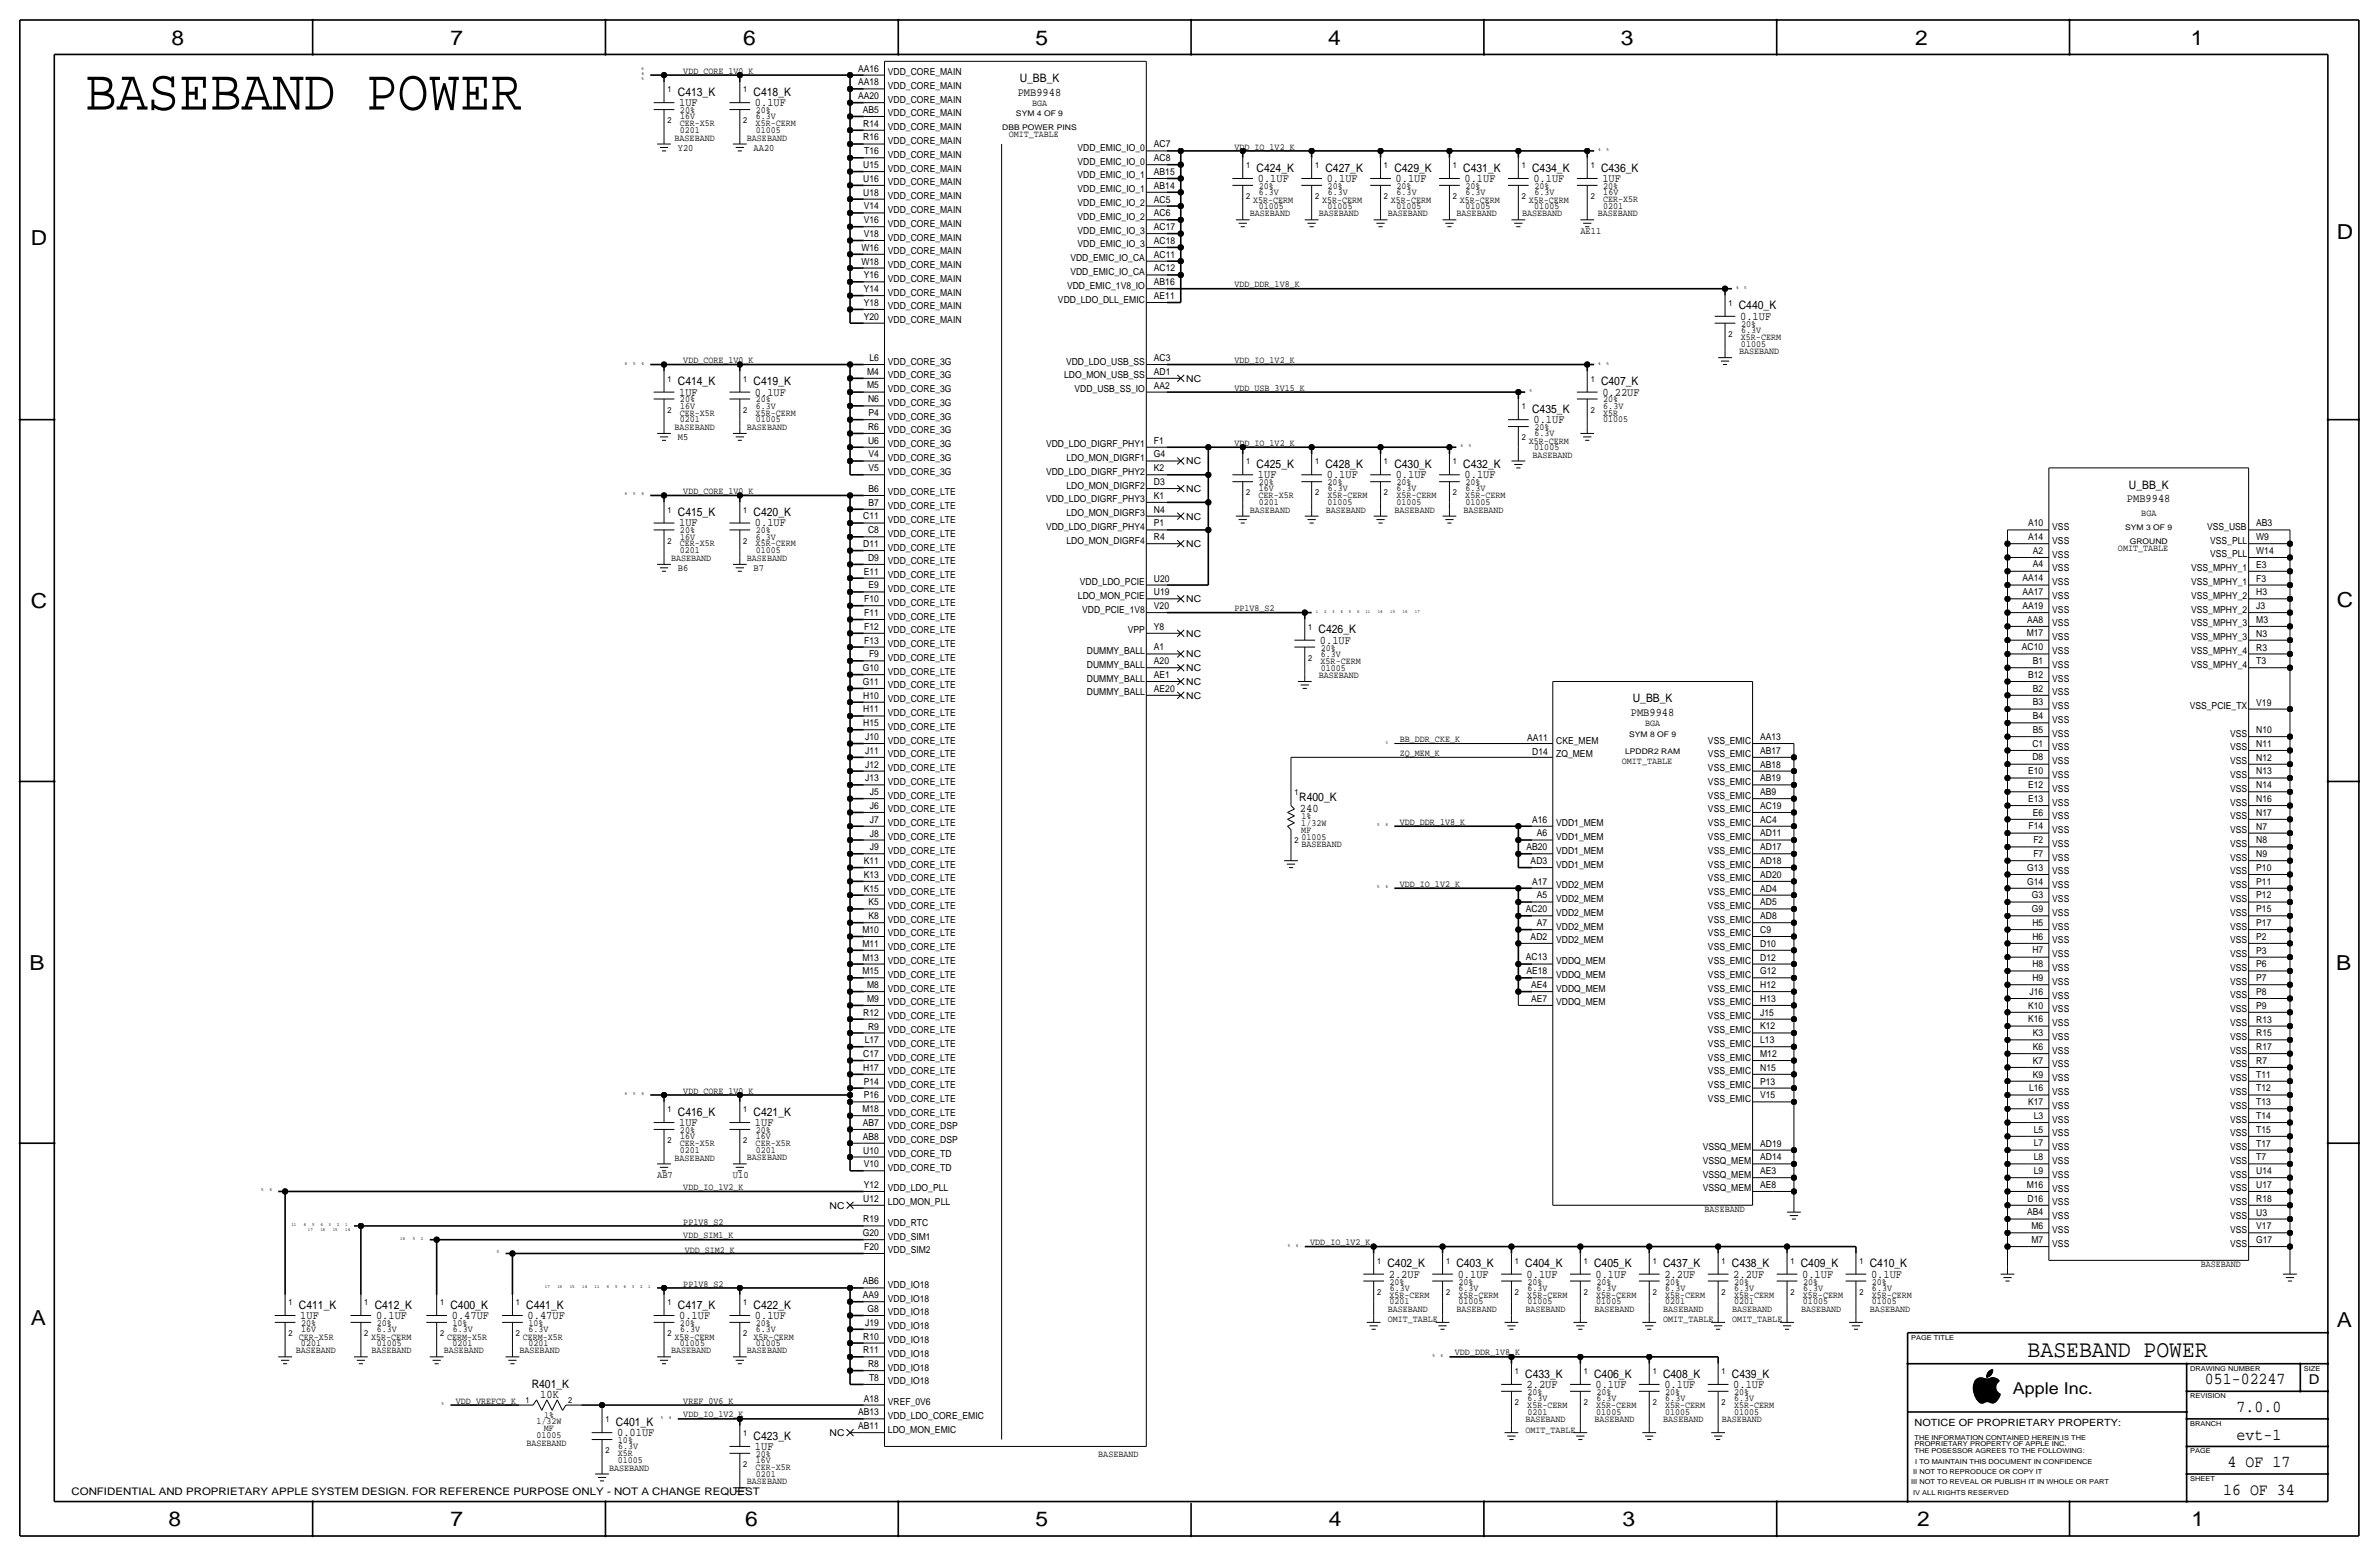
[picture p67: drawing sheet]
<svg xmlns="http://www.w3.org/2000/svg" width="877mm" height="574mm" viewBox="0 0 877 574" stroke-linecap="round" stroke-linejoin="round" font-family="sans-serif">
<defs><g id="words">
<text font-size="21.5" x="31.4" y="40.4">BASEBAND POWER</text>
<text font-size="8.9" x="747.5" y="500.1">BASEBAND POWER</text>
<g font-size="7.6">
<text x="63.2" y="16.5">8</text>
<text x="166.1" y="16.5">7</text>
<text x="274" y="16.5">6</text>
<text x="381.7" y="16.5">5</text>
<text x="489.7" y="16.5">4</text>
<text x="597.6" y="16.5">3</text>
<text x="706.1" y="16.5">2</text>
<text x="807.7" y="16.5">1</text>
<text x="861.5" y="88.1">D</text>
<text x="11.4" y="90.4">D</text>
<text x="11.4" y="224.3">C</text>
<text x="861.5" y="223.8">C</text>
<text x="10.8" y="357.6">B</text>
<text x="861.3" y="357.4">B</text>
<text x="11.3" y="488.4">A</text>
<text x="861.5" y="489.2">A</text>
<text x="62.2" y="562.6">8</text>
<text x="166" y="562.6">7</text>
<text x="274.8" y="562.6">6</text>
<text x="381.7" y="562.6">5</text>
<text x="489.9" y="562.6">4</text>
<text x="598.1" y="562.6">3</text>
<text x="706.8" y="562.6">2</text>
<text x="807.9" y="562.6">1</text>
</g>
<g font-size="6.2">
<text x="812.9" y="510.3">051-02247</text>
<text x="824.6" y="520.4">7.0.0</text>
<text x="824.6" y="530.6">evt-1</text>
<text x="821.3" y="540.8">4 OF 17</text>
<text x="819.6" y="550.9">16 OF 34</text>
</g>
<text font-size="6" x="742.1" y="513.9">Apple Inc.</text>
<text font-size="5" x="851.2" y="510.3">D</text>
<g font-size="4.3">
<text x="249.9" y="35.3">C413_K</text>
<text x="277.8" y="35.3">C418_K</text>
<text x="375.2" y="35.3">PMB9948</text>
<text x="375.9" y="30.2">U_BB_K</text>
<text x="250.4" y="39.1">1UF</text>
<text x="278.3" y="39.1">0.1UF</text>
<text x="463.3" y="63.2">C424_K</text>
<text x="488.7" y="63.2">C427_K</text>
<text x="514.1" y="63.2">C429_K</text>
<text x="539.4" y="63.2">C431_K</text>
<text x="564.8" y="63.2">C434_K</text>
<text x="590.2" y="63.2">C436_K</text>
<text x="463.7" y="67.1">0.1UF</text>
<text x="489.1" y="67.1">0.1UF</text>
<text x="514.5" y="67.1">0.1UF</text>
<text x="539.9" y="67.1">0.1UF</text>
<text x="565.3" y="67.1">0.1UF</text>
<text x="590.7" y="67.1">1UF</text>
<text x="641" y="114">C440_K</text>
<text x="641.5" y="117.9">0.1UF</text>
<text x="249.9" y="142">C414_K</text>
<text x="277.8" y="142">C419_K</text>
<text x="590.2" y="142">C407_K</text>
<text x="250.4" y="145.8">1UF</text>
<text x="278.3" y="145.8">0.1UF</text>
<text x="590.7" y="145.8">0.22UF</text>
<text x="564.9" y="152.1">C435_K</text>
<text x="565.3" y="156">0.1UF</text>
<text x="463.3" y="172.5">C425_K</text>
<text x="488.7" y="172.5">C428_K</text>
<text x="514.1" y="172.5">C430_K</text>
<text x="539.5" y="172.5">C432_K</text>
<text x="463.8" y="176.3">1UF</text>
<text x="489.1" y="176.3">0.1UF</text>
<text x="514.5" y="176.3">0.1UF</text>
<text x="539.9" y="176.3">0.1UF</text>
<text x="784.1" y="185.2">PMB9948</text>
<text x="784.8" y="180.1">U_BB_K</text>
<text x="249.9" y="190.2">C415_K</text>
<text x="277.8" y="190.2">C420_K</text>
<text x="250.4" y="194.1">1UF</text>
<text x="278.3" y="194.1">0.1UF</text>
<text x="486.1" y="233.4">C426_K</text>
<text x="486.6" y="237.2">0.1UF</text>
<text x="601.3" y="263.9">PMB9948</text>
<text x="602" y="258.8">U_BB_K</text>
<text x="479" y="295.4">R400_K</text>
<text x="479.2" y="299.2">240</text>
<text x="249.9" y="411.2">C416_K</text>
<text x="277.8" y="411.2">C421_K</text>
<text x="250.4" y="415">1UF</text>
<text x="278.3" y="415">1UF</text>
<text x="511.5" y="467.1">C402_K</text>
<text x="536.9" y="467.1">C403_K</text>
<text x="562.3" y="467.1">C404_K</text>
<text x="587.7" y="467.1">C405_K</text>
<text x="613.1" y="467.1">C437_K</text>
<text x="638.5" y="467.1">C438_K</text>
<text x="663.9" y="467.1">C409_K</text>
<text x="689.3" y="467.1">C410_K</text>
<text x="512" y="470.9">2.2UF</text>
<text x="537.4" y="470.9">0.1UF</text>
<text x="562.8" y="470.9">0.1UF</text>
<text x="588.2" y="470.9">0.1UF</text>
<text x="613.6" y="470.9">2.2UF</text>
<text x="639" y="470.9">2.2UF</text>
<text x="664.4" y="470.9">0.1UF</text>
<text x="689.8" y="470.9">0.1UF</text>
<text x="110.2" y="482.4">C411_K</text>
<text x="138.1" y="482.4">C412_K</text>
<text x="166.1" y="482.4">C400_K</text>
<text x="194" y="482.3">C441_K</text>
<text x="249.9" y="482.4">C417_K</text>
<text x="277.8" y="482.4">C422_K</text>
<text x="110.7" y="486.2">1UF</text>
<text x="138.6" y="486.2">0.1UF</text>
<text x="166.6" y="486.2">0.47UF</text>
<text x="194.5" y="486.2">0.47UF</text>
<text x="250.4" y="486.2">0.1UF</text>
<text x="278.3" y="486.2">0.1UF</text>
<text x="562.3" y="507.8">C433_K</text>
<text x="587.7" y="507.7">C406_K</text>
<text x="613.1" y="507.7">C408_K</text>
<text x="638.5" y="507.7">C439_K</text>
<text x="196" y="511.6">R401_K</text>
<text x="199.2" y="515.1">10K</text>
<text x="562.8" y="511.6">2.2UF</text>
<text x="588.2" y="511.6">0.1UF</text>
<text x="613.6" y="511.6">0.1UF</text>
<text x="639" y="511.6">0.1UF</text>
<text x="227" y="525.5">C401_K</text>
<text x="227.5" y="529.3">0.01UF</text>
<text x="277.8" y="530.6">C423_K</text>
<text x="278.3" y="534.4">1UF</text>
</g>
<text font-size="3.8" x="26.4" y="550.9">CONFIDENTIAL AND PROPRIETARY APPLE SYSTEM DESIGN. FOR REFERENCE PURPOSE ONLY - NOT A CHANGE REQUEST</text>
<text font-size="3.7" x="705.8" y="525.5">NOTICE OF PROPRIETARY PROPERTY:</text>
<g font-size="3.6">
<text x="249.9" y="55.6">Y20</text>
<text x="277.8" y="55.6">AA20</text>
<text x="582.6" y="86.1">AE11</text>
<text x="249.9" y="162.3">M5</text>
<text x="249.9" y="210.6">B6</text>
<text x="277.8" y="210.6">B7</text>
<text x="242.3" y="434.1">AB7</text>
<text x="270.2" y="434.1">U10</text>
</g>
<g font-size="3.5">
<text x="251.9" y="27.2">VDD_CORE_1V0_K</text>
<text x="316.3" y="26.4">AA16</text>
<text x="327.4" y="27.7">VDD_CORE_MAIN</text>
<text x="316.3" y="31.5">AA18</text>
<text x="327.4" y="32.8">VDD_CORE_MAIN</text>
<text x="250.7" y="41.7">20%</text>
<text x="278.6" y="41.7">20%</text>
<text x="316.3" y="36.5">AA20</text>
<text x="318.1" y="41.6">AB5</text>
<text x="327.4" y="37.8">VDD_CORE_MAIN</text>
<text x="380.5" y="39.1">BGA</text>
<text x="250.6" y="46.5">CER-X5R</text>
<text x="250.7" y="44">16V</text>
<text x="278.6" y="46.5">X5R-CERM</text>
<text x="278.7" y="44">6.3V</text>
<text x="318.3" y="46.7">R14</text>
<text x="327.4" y="42.9">VDD_CORE_MAIN</text>
<text x="248.7" y="51.8">BASEBAND</text>
<text x="250.7" y="49">0201</text>
<text x="275.4" y="51.8">BASEBAND</text>
<text x="278.6" y="49">01005</text>
<text x="318.3" y="51.8">R16</text>
<text x="327.4" y="48">VDD_CORE_MAIN</text>
<text x="327.4" y="53.1">VDD_CORE_MAIN</text>
<text x="371.9" y="50.6">OMIT_TABLE</text>
<text x="318.6" y="56.9">T16</text>
<text x="327.4" y="58.2">VDD_CORE_MAIN</text>
<text x="397.2" y="55.6">VDD_EMIC_IO_0</text>
<text x="425.4" y="59.4">AC8</text>
<text x="425.4" y="54.3">AC7</text>
<text x="455.1" y="55.1">VDD_IO_1V2_K</text>
<text x="318.3" y="61.9">U15</text>
<text x="327.4" y="63.2">VDD_CORE_MAIN</text>
<text x="397.2" y="60.7">VDD_EMIC_IO_0</text>
<text x="397.2" y="65.8">VDD_EMIC_IO_1</text>
<text x="425.4" y="64.5">AB15</text>
<text x="318.3" y="67">U16</text>
<text x="327.4" y="68.3">VDD_CORE_MAIN</text>
<text x="397.2" y="70.9">VDD_EMIC_IO_1</text>
<text x="425.4" y="69.6">AB14</text>
<text x="464.1" y="69.6">20%</text>
<text x="464.1" y="71.9">6.3V</text>
<text x="489.5" y="69.6">20%</text>
<text x="489.5" y="71.9">6.3V</text>
<text x="514.9" y="69.6">20%</text>
<text x="514.9" y="71.9">6.3V</text>
<text x="540.3" y="69.6">20%</text>
<text x="540.3" y="71.9">6.3V</text>
<text x="565.7" y="69.6">20%</text>
<text x="565.7" y="71.9">6.3V</text>
<text x="591.1" y="69.6">20%</text>
<text x="591.1" y="71.9">16V</text>
<text x="318.3" y="72.1">U18</text>
<text x="318.4" y="77.2">V14</text>
<text x="327.4" y="73.4">VDD_CORE_MAIN</text>
<text x="397.2" y="75.9">VDD_EMIC_IO_2</text>
<text x="425.4" y="74.7">AC5</text>
<text x="462" y="74.7">X5R-CERM</text>
<text x="464" y="77">01005</text>
<text x="487.4" y="74.7">X5R-CERM</text>
<text x="489.4" y="77">01005</text>
<text x="512.8" y="74.7">X5R-CERM</text>
<text x="514.8" y="77">01005</text>
<text x="538.2" y="74.7">X5R-CERM</text>
<text x="540.2" y="77">01005</text>
<text x="563.6" y="74.7">X5R-CERM</text>
<text x="565.6" y="77">01005</text>
<text x="591" y="74.4">CER-X5R</text>
<text x="591.1" y="77">0201</text>
<text x="318.4" y="82.3">V16</text>
<text x="327.4" y="78.5">VDD_CORE_MAIN</text>
<text x="327.4" y="83.6">VDD_CORE_MAIN</text>
<text x="397.2" y="81">VDD_EMIC_IO_2</text>
<text x="425.4" y="79.7">AC6</text>
<text x="460.8" y="79.8">BASEBAND</text>
<text x="486.2" y="79.8">BASEBAND</text>
<text x="511.6" y="79.8">BASEBAND</text>
<text x="537" y="79.8">BASEBAND</text>
<text x="561.1" y="79.8">BASEBAND</text>
<text x="589.1" y="79.8">BASEBAND</text>
<text x="318.4" y="87.4">V18</text>
<text x="327.4" y="88.7">VDD_CORE_MAIN</text>
<text x="397.2" y="86.1">VDD_EMIC_IO_3</text>
<text x="425.4" y="89.9">AC18</text>
<text x="425.4" y="84.8">AC17</text>
<text x="317.6" y="92.4">W16</text>
<text x="327.4" y="93.7">VDD_CORE_MAIN</text>
<text x="397.2" y="91.2">VDD_EMIC_IO_3</text>
<text x="425.4" y="95">AC11</text>
<text x="317.6" y="97.5">W18</text>
<text x="327.4" y="98.8">VDD_CORE_MAIN</text>
<text x="394.6" y="96.3">VDD_EMIC_IO_CA</text>
<text x="394.6" y="101.3">VDD_EMIC_IO_CA</text>
<text x="425.4" y="100.1">AC12</text>
<text x="318.4" y="102.6">Y16</text>
<text x="318.4" y="107.7">Y14</text>
<text x="327.4" y="103.9">VDD_CORE_MAIN</text>
<text x="393.4" y="106.4">VDD_EMIC_1V8_IO</text>
<text x="425.4" y="105.1">AB16</text>
<text x="455.1" y="105.9">VDD_DDR_1V8_K</text>
<text x="318.4" y="112.8">Y18</text>
<text x="327.4" y="109">VDD_CORE_MAIN</text>
<text x="390" y="111.5">VDD_LDO_DLL_EMIC</text>
<text x="425.4" y="110.2">AE11</text>
<text x="318.4" y="117.8">Y20</text>
<text x="327.4" y="114">VDD_CORE_MAIN</text>
<text x="327.4" y="119.1">VDD_CORE_MAIN</text>
<text x="641.8" y="125.2">X5R-CERM</text>
<text x="641.9" y="120.4">20%</text>
<text x="641.9" y="122.7">6.3V</text>
<text x="641.1" y="130.6">BASEBAND</text>
<text x="641.9" y="127.8">01005</text>
<text x="251.9" y="133.9">VDD_CORE_1V0_K</text>
<text x="320.5" y="133">L6</text>
<text x="327.4" y="134.4">VDD_CORE_3G</text>
<text x="393" y="134.4">VDD_LDO_USB_SS</text>
<text x="425.4" y="133.1">AC3</text>
<text x="455.1" y="133.9">VDD_IO_1V2_K</text>
<text x="319.7" y="143.2">M5</text>
<text x="319.7" y="138.1">M4</text>
<text x="327.4" y="139.5">VDD_CORE_3G</text>
<text x="392.3" y="139.4">LDO_MON_USB_SS</text>
<text x="425.4" y="143.3">AA2</text>
<text x="425.4" y="138.1">AD1</text>
<text x="437.3" y="140.7">NC</text>
<text x="250.7" y="148.3">20%</text>
<text x="278.6" y="148.3">20%</text>
<text x="320" y="148.3">N6</text>
<text x="327.4" y="144.5">VDD_CORE_3G</text>
<text x="327.4" y="149.6">VDD_CORE_3G</text>
<text x="396.2" y="144.5">VDD_USB_SS_IO</text>
<text x="455.1" y="144">VDD_USB_3V15_K</text>
<text x="591.1" y="148.3">20%</text>
<text x="250.6" y="153.2">CER-X5R</text>
<text x="250.7" y="155.7">0201</text>
<text x="250.7" y="150.6">16V</text>
<text x="278.6" y="153.2">X5R-CERM</text>
<text x="278.6" y="155.7">01005</text>
<text x="278.7" y="150.6">6.3V</text>
<text x="320.2" y="153.4">P4</text>
<text x="327.4" y="154.7">VDD_CORE_3G</text>
<text x="591" y="153.2">X5R</text>
<text x="591" y="155.7">01005</text>
<text x="591.1" y="150.6">6.3V</text>
<text x="248.7" y="158.5">BASEBAND</text>
<text x="275.4" y="158.5">BASEBAND</text>
<text x="320" y="158.4">R6</text>
<text x="327.4" y="159.8">VDD_CORE_3G</text>
<text x="565.7" y="158.5">20%</text>
<text x="565.7" y="160.8">6.3V</text>
<text x="320" y="163.5">U6</text>
<text x="327.4" y="164.9">VDD_CORE_3G</text>
<text x="385.7" y="164.8">VDD_LDO_DIGRF_PHY1</text>
<text x="425.4" y="163.6">F1</text>
<text x="455.1" y="164.3">VDD_IO_1V2_K</text>
<text x="563.6" y="163.6">X5R-CERM</text>
<text x="565.6" y="165.9">01005</text>
<text x="320.2" y="173.7">V5</text>
<text x="320.2" y="168.6">V4</text>
<text x="327.4" y="169.9">VDD_CORE_3G</text>
<text x="393.2" y="169.9">LDO_MON_DIGRF1</text>
<text x="425.4" y="173.7">K2</text>
<text x="425.4" y="168.6">G4</text>
<text x="437.3" y="171.2">NC</text>
<text x="564.9" y="168.7">BASEBAND</text>
<text x="327.4" y="175">VDD_CORE_3G</text>
<text x="385.7" y="175">VDD_LDO_DIGRF_PHY2</text>
<text x="425.4" y="178.7">D3</text>
<text x="464.1" y="178.8">20%</text>
<text x="489.5" y="178.8">20%</text>
<text x="514.9" y="178.8">20%</text>
<text x="540.3" y="178.8">20%</text>
<text x="251.9" y="182.1">VDD_CORE_1V0_K</text>
<text x="320.2" y="181.3">B6</text>
<text x="327.4" y="182.6">VDD_CORE_LTE</text>
<text x="385.7" y="185.2">VDD_LDO_DIGRF_PHY3</text>
<text x="393.2" y="180.1">LDO_MON_DIGRF2</text>
<text x="425.4" y="183.9">K1</text>
<text x="437.3" y="181.4">NC</text>
<text x="464" y="183.6">CER-X5R</text>
<text x="464.1" y="181.1">16V</text>
<text x="489.4" y="183.6">X5R-CERM</text>
<text x="489.5" y="181.1">6.3V</text>
<text x="514.8" y="183.6">X5R-CERM</text>
<text x="514.9" y="181.1">6.3V</text>
<text x="540.2" y="183.6">X5R-CERM</text>
<text x="540.3" y="181.1">6.3V</text>
<text x="318.3" y="191.5">C11</text>
<text x="320.2" y="186.4">B7</text>
<text x="327.4" y="187.7">VDD_CORE_LTE</text>
<text x="393.2" y="190.2">LDO_MON_DIGRF3</text>
<text x="425.4" y="188.9">N4</text>
<text x="437.3" y="191.5">NC</text>
<text x="460.8" y="189">BASEBAND</text>
<text x="464" y="186.2">0201</text>
<text x="488.7" y="189">BASEBAND</text>
<text x="489.4" y="186.2">01005</text>
<text x="514.1" y="189">BASEBAND</text>
<text x="514.8" y="186.2">01005</text>
<text x="539.5" y="189">BASEBAND</text>
<text x="540.2" y="186.2">01005</text>
<text x="789.4" y="190.3">BGA</text>
<text x="250.7" y="196.6">20%</text>
<text x="278.6" y="196.6">20%</text>
<text x="320" y="196.5">C8</text>
<text x="327.4" y="192.8">VDD_CORE_LTE</text>
<text x="327.4" y="197.9">VDD_CORE_LTE</text>
<text x="385.7" y="195.3">VDD_LDO_DIGRF_PHY4</text>
<text x="425.4" y="194.1">P1</text>
<text x="747.7" y="193.9">A10</text>
<text x="756.6" y="195.3">VSS</text>
<text x="813.7" y="195.3">VSS_USB</text>
<text x="831.8" y="194.1">AB3</text>
<text x="250.6" y="201.4">CER-X5R</text>
<text x="250.7" y="204">0201</text>
<text x="250.7" y="198.9">16V</text>
<text x="278.6" y="201.4">X5R-CERM</text>
<text x="278.6" y="204">01005</text>
<text x="278.7" y="198.9">6.3V</text>
<text x="318.3" y="201.6">D11</text>
<text x="327.4" y="203">VDD_CORE_LTE</text>
<text x="393.2" y="200.4">LDO_MON_DIGRF4</text>
<text x="425.4" y="199.1">R4</text>
<text x="437.3" y="201.7">NC</text>
<text x="747.7" y="199">A14</text>
<text x="756.6" y="200.4">VSS</text>
<text x="780.8" y="203">OMIT_TABLE</text>
<text x="814.8" y="200.4">VSS_PLL</text>
<text x="831.8" y="199.1">W9</text>
<text x="247.4" y="206.8">BASEBAND</text>
<text x="275.4" y="206.8">BASEBAND</text>
<text x="320" y="206.7">D9</text>
<text x="327.4" y="208">VDD_CORE_LTE</text>
<text x="749.5" y="209.2">A4</text>
<text x="749.5" y="204.1">A2</text>
<text x="756.6" y="205.5">VSS</text>
<text x="814.8" y="205.5">VSS_PLL</text>
<text x="831.8" y="204.2">W14</text>
<text x="831.8" y="209.3">E3</text>
<text x="318.4" y="211.8">E11</text>
<text x="327.4" y="213.1">VDD_CORE_LTE</text>
<text x="398.1" y="215.6">VDD_LDO_PCIE</text>
<text x="425.4" y="214.4">U20</text>
<text x="745.6" y="214.2">AA14</text>
<text x="756.6" y="210.6">VSS</text>
<text x="756.6" y="215.7">VSS</text>
<text x="807.8" y="210.6">VSS_MPHY_1</text>
<text x="807.8" y="215.6">VSS_MPHY_1</text>
<text x="831.8" y="214.4">F3</text>
<text x="318.6" y="221.9">F10</text>
<text x="320.2" y="216.9">E9</text>
<text x="327.4" y="218.2">VDD_CORE_LTE</text>
<text x="397.4" y="220.7">LDO_MON_PCIE</text>
<text x="425.4" y="219.4">U19</text>
<text x="437.3" y="222">NC</text>
<text x="745.6" y="219.3">AA17</text>
<text x="756.6" y="220.7">VSS</text>
<text x="807.8" y="220.7">VSS_MPHY_2</text>
<text x="831.8" y="219.4">H3</text>
<text x="318.6" y="227">F11</text>
<text x="327.4" y="223.3">VDD_CORE_LTE</text>
<text x="399" y="225.8">VDD_PCIE_1V8</text>
<text x="425.4" y="224.5">V20</text>
<text x="455.1" y="225.3">PP1V8_S2</text>
<text x="745.6" y="224.4">AA19</text>
<text x="756.6" y="225.8">VSS</text>
<text x="807.8" y="225.8">VSS_MPHY_2</text>
<text x="831.8" y="224.5">J3</text>
<text x="318.6" y="232.1">F12</text>
<text x="327.4" y="228.3">VDD_CORE_LTE</text>
<text x="327.4" y="233.4">VDD_CORE_LTE</text>
<text x="415.8" y="233.4">VPP</text>
<text x="425.4" y="232.2">Y8</text>
<text x="747.4" y="229.5">AA8</text>
<text x="756.6" y="230.9">VSS</text>
<text x="807.8" y="230.9">VSS_MPHY_3</text>
<text x="831.8" y="229.6">M3</text>
<text x="318.6" y="237.2">F13</text>
<text x="327.4" y="238.5">VDD_CORE_LTE</text>
<text x="425.4" y="239.7">A1</text>
<text x="437.3" y="234.7">NC</text>
<text x="486.9" y="239.8">20%</text>
<text x="745.4" y="239.7">AC10</text>
<text x="747.2" y="234.6">M17</text>
<text x="756.6" y="236">VSS</text>
<text x="807.8" y="236">VSS_MPHY_3</text>
<text x="831.8" y="239.8">R3</text>
<text x="831.8" y="234.7">N3</text>
<text x="320.4" y="242.3">F9</text>
<text x="327.4" y="243.6">VDD_CORE_LTE</text>
<text x="400.7" y="241">DUMMY_BALL</text>
<text x="425.4" y="244.8">A20</text>
<text x="437.3" y="242.3">NC</text>
<text x="486.9" y="244.6">X5R-CERM</text>
<text x="486.9" y="242.1">6.3V</text>
<text x="749.5" y="244.7">B1</text>
<text x="756.6" y="241.1">VSS</text>
<text x="807.8" y="241">VSS_MPHY_4</text>
<text x="831.8" y="244.9">T3</text>
<text x="318.1" y="247.4">G10</text>
<text x="327.4" y="248.7">VDD_CORE_LTE</text>
<text x="400.7" y="246.1">DUMMY_BALL</text>
<text x="400.7" y="251.2">DUMMY_BALL</text>
<text x="425.4" y="249.9">AE1</text>
<text x="437.3" y="247.4">NC</text>
<text x="486.2" y="250">BASEBAND</text>
<text x="486.9" y="247.1">01005</text>
<text x="747.7" y="249.8">B12</text>
<text x="756.6" y="246.1">VSS</text>
<text x="756.6" y="251.2">VSS</text>
<text x="807.8" y="246.1">VSS_MPHY_4</text>
<text x="318.1" y="252.4">G11</text>
<text x="318.3" y="257.5">H10</text>
<text x="327.4" y="253.7">VDD_CORE_LTE</text>
<text x="400.7" y="256.3">DUMMY_BALL</text>
<text x="425.4" y="254.9">AE20</text>
<text x="437.3" y="252.5">NC</text>
<text x="437.3" y="257.6">NC</text>
<text x="749.5" y="254.9">B2</text>
<text x="756.6" y="256.3">VSS</text>
<text x="318.3" y="262.6">H11</text>
<text x="327.4" y="263.9">VDD_CORE_LTE</text>
<text x="327.4" y="258.8">VDD_CORE_LTE</text>
<text x="749.5" y="260">B3</text>
<text x="756.6" y="261.4">VSS</text>
<text x="807.3" y="261.4">VSS_PCIE_TX</text>
<text x="831.8" y="260.1">V19</text>
<text x="318.3" y="267.7">H15</text>
<text x="327.4" y="269">VDD_CORE_LTE</text>
<text x="606.6" y="267.7">BGA</text>
<text x="749.5" y="265.1">B4</text>
<text x="756.6" y="266.5">VSS</text>
<text x="319" y="272.8">J10</text>
<text x="327.4" y="274.1">VDD_CORE_LTE</text>
<text x="516.1" y="273.6">BB_DDR_CKE_K</text>
<text x="563" y="273">AA11</text>
<text x="573.7" y="274.1">CKE_MEM</text>
<text x="629.7" y="274.1">VSS_EMIC</text>
<text x="648.9" y="272.8">AA13</text>
<text x="749.3" y="275.2">C1</text>
<text x="749.5" y="270.1">B5</text>
<text x="756.6" y="271.5">VSS</text>
<text x="822.2" y="271.5">VSS</text>
<text x="831.8" y="275.3">N11</text>
<text x="831.8" y="270.2">N10</text>
<text x="319" y="277.8">J11</text>
<text x="327.4" y="279.1">VDD_CORE_LTE</text>
<text x="516.1" y="278.6">ZQ_MEM_K</text>
<text x="564.9" y="278.1">D14</text>
<text x="573.7" y="279.2">ZQ_MEM</text>
<text x="598" y="281.7">OMIT_TABLE</text>
<text x="629.7" y="279.1">VSS_EMIC</text>
<text x="648.9" y="277.8">AB17</text>
<text x="749.3" y="280.3">D8</text>
<text x="756.6" y="276.6">VSS</text>
<text x="756.6" y="281.7">VSS</text>
<text x="822.2" y="276.6">VSS</text>
<text x="822.2" y="281.7">VSS</text>
<text x="831.8" y="280.4">N12</text>
<text x="319" y="282.9">J12</text>
<text x="327.4" y="284.2">VDD_CORE_LTE</text>
<text x="629.7" y="284.2">VSS_EMIC</text>
<text x="648.9" y="288">AB19</text>
<text x="648.9" y="282.9">AB18</text>
<text x="747.7" y="285.4">E10</text>
<text x="756.6" y="286.8">VSS</text>
<text x="822.2" y="286.8">VSS</text>
<text x="831.8" y="285.4">N13</text>
<text x="319" y="288">J13</text>
<text x="320.7" y="293.1">J5</text>
<text x="327.4" y="289.3">VDD_CORE_LTE</text>
<text x="629.7" y="289.3">VSS_EMIC</text>
<text x="648.9" y="293.1">AB9</text>
<text x="747.7" y="290.5">E12</text>
<text x="756.6" y="291.8">VSS</text>
<text x="822.2" y="291.8">VSS</text>
<text x="831.8" y="290.5">N14</text>
<text x="320.7" y="298.2">J6</text>
<text x="327.4" y="299.5">VDD_CORE_LTE</text>
<text x="327.4" y="294.4">VDD_CORE_LTE</text>
<text x="629.7" y="299.5">VSS_EMIC</text>
<text x="629.7" y="294.4">VSS_EMIC</text>
<text x="648.9" y="298.2">AC19</text>
<text x="747.7" y="295.5">E13</text>
<text x="756.6" y="296.9">VSS</text>
<text x="822.2" y="296.9">VSS</text>
<text x="831.8" y="295.6">N16</text>
<text x="320.7" y="303.3">J7</text>
<text x="327.4" y="304.5">VDD_CORE_LTE</text>
<text x="479.8" y="304.5">1/32W</text>
<text x="479.8" y="302">1%</text>
<text x="516.1" y="304">VDD_DDR_1V8_K</text>
<text x="564.8" y="303.2">A16</text>
<text x="573.7" y="304.6">VDD1_MEM</text>
<text x="629.7" y="304.5">VSS_EMIC</text>
<text x="648.9" y="303.2">AC4</text>
<text x="747.9" y="305.7">F14</text>
<text x="749.5" y="300.6">E6</text>
<text x="756.6" y="302">VSS</text>
<text x="822.2" y="302">VSS</text>
<text x="831.8" y="305.8">N7</text>
<text x="831.8" y="300.7">N17</text>
<text x="320.7" y="308.3">J8</text>
<text x="327.4" y="309.6">VDD_CORE_LTE</text>
<text x="479.8" y="307.1">MF</text>
<text x="479.8" y="309.6">01005</text>
<text x="566.6" y="308.3">A6</text>
<text x="573.7" y="309.6">VDD1_MEM</text>
<text x="629.7" y="309.6">VSS_EMIC</text>
<text x="648.9" y="308.3">AD11</text>
<text x="749.6" y="310.8">F2</text>
<text x="756.6" y="307.1">VSS</text>
<text x="822.2" y="307.1">VSS</text>
<text x="831.8" y="310.8">N8</text>
<text x="320.7" y="313.4">J9</text>
<text x="327.4" y="314.7">VDD_CORE_LTE</text>
<text x="479.8" y="312.2">BASEBAND</text>
<text x="562.7" y="313.4">AB20</text>
<text x="573.7" y="314.7">VDD1_MEM</text>
<text x="629.7" y="314.7">VSS_EMIC</text>
<text x="648.9" y="313.4">AD17</text>
<text x="749.6" y="315.9">F7</text>
<text x="756.6" y="317.2">VSS</text>
<text x="756.6" y="312.2">VSS</text>
<text x="822.2" y="317.2">VSS</text>
<text x="822.2" y="312.2">VSS</text>
<text x="831.8" y="315.9">N9</text>
<text x="318.4" y="323.6">K13</text>
<text x="318.4" y="318.5">K11</text>
<text x="327.4" y="319.8">VDD_CORE_LTE</text>
<text x="564.3" y="318.5">AD3</text>
<text x="573.7" y="319.8">VDD1_MEM</text>
<text x="629.7" y="319.8">VSS_EMIC</text>
<text x="648.9" y="323.6">AD20</text>
<text x="648.9" y="318.5">AD18</text>
<text x="747.4" y="321">G13</text>
<text x="756.6" y="322.3">VSS</text>
<text x="822.2" y="322.3">VSS</text>
<text x="831.8" y="321">P10</text>
<text x="318.4" y="328.7">K15</text>
<text x="327.4" y="324.9">VDD_CORE_LTE</text>
<text x="327.4" y="329.9">VDD_CORE_LTE</text>
<text x="516.1" y="326.9">VDD_IO_1V2_K</text>
<text x="564.8" y="326.1">A17</text>
<text x="573.7" y="327.4">VDD2_MEM</text>
<text x="629.7" y="324.9">VSS_EMIC</text>
<text x="629.7" y="329.9">VSS_EMIC</text>
<text x="648.9" y="328.7">AD4</text>
<text x="747.4" y="326">G14</text>
<text x="756.6" y="327.4">VSS</text>
<text x="822.2" y="327.4">VSS</text>
<text x="831.8" y="326.1">P11</text>
<text x="320.2" y="333.7">K5</text>
<text x="327.4" y="335">VDD_CORE_LTE</text>
<text x="566.6" y="331.2">A5</text>
<text x="573.7" y="332.5">VDD2_MEM</text>
<text x="629.7" y="335">VSS_EMIC</text>
<text x="648.9" y="333.7">AD5</text>
<text x="749.1" y="331.1">G3</text>
<text x="756.6" y="332.5">VSS</text>
<text x="822.2" y="332.5">VSS</text>
<text x="831.8" y="331.2">P12</text>
<text x="320.2" y="338.8">K8</text>
<text x="327.4" y="340.1">VDD_CORE_LTE</text>
<text x="562.6" y="336.3">AC20</text>
<text x="566.6" y="341.3">A7</text>
<text x="573.7" y="337.6">VDD2_MEM</text>
<text x="629.7" y="340.1">VSS_EMIC</text>
<text x="648.9" y="338.8">AD8</text>
<text x="749.1" y="336.2">G9</text>
<text x="749.3" y="341.3">H5</text>
<text x="756.6" y="337.6">VSS</text>
<text x="822.2" y="337.6">VSS</text>
<text x="831.8" y="341.3">P17</text>
<text x="831.8" y="336.2">P15</text>
<text x="317.9" y="343.9">M10</text>
<text x="327.4" y="345.2">VDD_CORE_LTE</text>
<text x="564.3" y="346.4">AD2</text>
<text x="573.7" y="347.7">VDD2_MEM</text>
<text x="573.7" y="342.7">VDD2_MEM</text>
<text x="629.7" y="345.2">VSS_EMIC</text>
<text x="648.9" y="343.9">C9</text>
<text x="749.3" y="346.4">H6</text>
<text x="756.6" y="342.6">VSS</text>
<text x="756.6" y="347.7">VSS</text>
<text x="822.2" y="347.7">VSS</text>
<text x="822.2" y="342.6">VSS</text>
<text x="831.8" y="346.4">P2</text>
<text x="317.9" y="349">M11</text>
<text x="327.4" y="350.3">VDD_CORE_LTE</text>
<text x="629.7" y="350.3">VSS_EMIC</text>
<text x="648.9" y="349">D10</text>
<text x="749.3" y="351.4">H7</text>
<text x="756.6" y="352.8">VSS</text>
<text x="822.2" y="352.8">VSS</text>
<text x="831.8" y="351.5">P3</text>
<text x="317.9" y="359.1">M15</text>
<text x="317.9" y="354.1">M13</text>
<text x="327.4" y="355.3">VDD_CORE_LTE</text>
<text x="562.6" y="354">AC13</text>
<text x="562.7" y="359.1">AE18</text>
<text x="573.7" y="355.4">VDDQ_MEM</text>
<text x="629.7" y="355.4">VSS_EMIC</text>
<text x="648.9" y="359.1">G12</text>
<text x="648.9" y="354.1">D12</text>
<text x="749.3" y="356.5">H8</text>
<text x="756.6" y="357.9">VSS</text>
<text x="822.2" y="357.9">VSS</text>
<text x="831.8" y="356.6">P6</text>
<text x="319.7" y="364.2">M8</text>
<text x="327.4" y="360.4">VDD_CORE_LTE</text>
<text x="327.4" y="365.5">VDD_CORE_LTE</text>
<text x="564.5" y="364.2">AE4</text>
<text x="573.7" y="360.4">VDDQ_MEM</text>
<text x="573.7" y="365.5">VDDQ_MEM</text>
<text x="629.7" y="360.4">VSS_EMIC</text>
<text x="629.7" y="365.5">VSS_EMIC</text>
<text x="648.9" y="364.2">H12</text>
<text x="749.3" y="361.6">H9</text>
<text x="756.6" y="363">VSS</text>
<text x="822.2" y="363">VSS</text>
<text x="831.8" y="361.7">P7</text>
<text x="319.7" y="369.3">M9</text>
<text x="327.4" y="370.6">VDD_CORE_LTE</text>
<text x="564.5" y="369.3">AE7</text>
<text x="573.7" y="370.6">VDDQ_MEM</text>
<text x="629.7" y="370.6">VSS_EMIC</text>
<text x="648.9" y="369.3">H13</text>
<text x="747.7" y="371.8">K10</text>
<text x="748.2" y="366.7">J16</text>
<text x="756.6" y="368.1">VSS</text>
<text x="822.2" y="368">VSS</text>
<text x="831.8" y="371.8">P9</text>
<text x="831.8" y="366.7">P8</text>
<text x="318.3" y="374.4">R12</text>
<text x="327.4" y="375.7">VDD_CORE_LTE</text>
<text x="629.7" y="375.7">VSS_EMIC</text>
<text x="648.9" y="374.4">J15</text>
<text x="747.7" y="376.9">K16</text>
<text x="756.6" y="373.1">VSS</text>
<text x="822.2" y="373.1">VSS</text>
<text x="831.8" y="376.9">R13</text>
<text x="320" y="379.5">R9</text>
<text x="327.4" y="380.7">VDD_CORE_LTE</text>
<text x="629.7" y="380.8">VSS_EMIC</text>
<text x="648.9" y="379.5">K12</text>
<text x="749.5" y="381.9">K3</text>
<text x="756.6" y="378.2">VSS</text>
<text x="756.6" y="383.3">VSS</text>
<text x="822.2" y="378.2">VSS</text>
<text x="822.2" y="383.3">VSS</text>
<text x="831.8" y="382">R15</text>
<text x="318.3" y="389.6">C17</text>
<text x="318.8" y="384.6">L17</text>
<text x="327.4" y="385.8">VDD_CORE_LTE</text>
<text x="629.7" y="385.8">VSS_EMIC</text>
<text x="648.9" y="389.6">M12</text>
<text x="648.9" y="384.5">L13</text>
<text x="749.5" y="387">K6</text>
<text x="756.6" y="388.4">VSS</text>
<text x="822.2" y="388.4">VSS</text>
<text x="831.8" y="387.1">R17</text>
<text x="318.3" y="394.7">H17</text>
<text x="327.4" y="396">VDD_CORE_LTE</text>
<text x="327.4" y="390.9">VDD_CORE_LTE</text>
<text x="629.7" y="396">VSS_EMIC</text>
<text x="629.7" y="390.9">VSS_EMIC</text>
<text x="648.9" y="394.7">N15</text>
<text x="749.5" y="392.1">K7</text>
<text x="756.6" y="393.5">VSS</text>
<text x="822.2" y="393.4">VSS</text>
<text x="831.8" y="392.1">R7</text>
<text x="318.4" y="399.8">P14</text>
<text x="327.4" y="401.1">VDD_CORE_LTE</text>
<text x="629.7" y="401.1">VSS_EMIC</text>
<text x="648.9" y="399.8">P13</text>
<text x="749.5" y="397.2">K9</text>
<text x="756.6" y="398.5">VSS</text>
<text x="822.2" y="398.5">VSS</text>
<text x="831.8" y="397.2">T11</text>
<text x="251.9" y="403.1">VDD_CORE_1V0_K</text>
<text x="318.4" y="404.8">P16</text>
<text x="327.4" y="406.1">VDD_CORE_LTE</text>
<text x="629.7" y="406.1">VSS_EMIC</text>
<text x="648.9" y="404.9">V15</text>
<text x="747.7" y="407.3">K17</text>
<text x="748.1" y="402.3">L16</text>
<text x="756.6" y="403.6">VSS</text>
<text x="822.2" y="403.6">VSS</text>
<text x="831.8" y="407.4">T13</text>
<text x="831.8" y="402.3">T12</text>
<text x="317.9" y="409.9">M18</text>
<text x="327.4" y="411.2">VDD_CORE_LTE</text>
<text x="749.8" y="412.4">L3</text>
<text x="756.6" y="408.7">VSS</text>
<text x="756.6" y="413.8">VSS</text>
<text x="822.2" y="408.7">VSS</text>
<text x="822.2" y="413.8">VSS</text>
<text x="831.8" y="412.5">T14</text>
<text x="250.7" y="417.6">20%</text>
<text x="250.7" y="419.9">16V</text>
<text x="278.6" y="417.6">20%</text>
<text x="278.7" y="419.9">16V</text>
<text x="318.1" y="415">AB7</text>
<text x="327.4" y="416.3">VDD_CORE_DSP</text>
<text x="749.8" y="417.5">L5</text>
<text x="756.6" y="418.9">VSS</text>
<text x="822.2" y="418.8">VSS</text>
<text x="831.8" y="417.6">T15</text>
<text x="250.6" y="422.4">CER-X5R</text>
<text x="250.7" y="424.9">0201</text>
<text x="278.6" y="422.4">CER-X5R</text>
<text x="278.6" y="424.9">0201</text>
<text x="318.1" y="420.1">AB8</text>
<text x="318.3" y="425.2">U10</text>
<text x="327.4" y="421.4">VDD_CORE_DSP</text>
<text x="627.8" y="423.9">VSSQ_MEM</text>
<text x="648.9" y="422.7">AD19</text>
<text x="749.8" y="422.6">L7</text>
<text x="756.6" y="423.9">VSS</text>
<text x="822.2" y="423.9">VSS</text>
<text x="831.8" y="422.6">T17</text>
<text x="248.7" y="427.8">BASEBAND</text>
<text x="275.4" y="427.8">BASEBAND</text>
<text x="318.4" y="430.3">V10</text>
<text x="327.4" y="426.5">VDD_CORE_TD</text>
<text x="327.4" y="431.5">VDD_CORE_TD</text>
<text x="627.8" y="429">VSSQ_MEM</text>
<text x="648.9" y="427.7">AD14</text>
<text x="749.8" y="427.7">L8</text>
<text x="756.6" y="429">VSS</text>
<text x="822.2" y="429">VSS</text>
<text x="831.8" y="427.7">T7</text>
<text x="318.4" y="437.9">Y12</text>
<text x="627.8" y="434.1">VSSQ_MEM</text>
<text x="648.9" y="437.9">AE8</text>
<text x="648.9" y="432.8">AE3</text>
<text x="747.2" y="437.8">M16</text>
<text x="749.8" y="432.7">L9</text>
<text x="756.6" y="434.1">VSS</text>
<text x="822.2" y="434.1">VSS</text>
<text x="831.8" y="437.9">U17</text>
<text x="831.8" y="432.8">U14</text>
<text x="251.9" y="438.7">VDD_IO_1V2_K</text>
<text x="318.3" y="442.9">U12</text>
<text x="327.4" y="439.2">VDD_LDO_PLL</text>
<text x="627.8" y="439.2">VSSQ_MEM</text>
<text x="747.5" y="442.9">D16</text>
<text x="756.6" y="439.2">VSS</text>
<text x="822.2" y="439.2">VSS</text>
<text x="831.8" y="443">R18</text>
<text x="305.8" y="445.5">NC</text>
<text x="327.4" y="444.2">LDO_MON_PLL</text>
<text x="628.4" y="446.8">BASEBAND</text>
<text x="747.4" y="448">AB4</text>
<text x="756.6" y="444.3">VSS</text>
<text x="756.6" y="449.4">VSS</text>
<text x="822.2" y="444.2">VSS</text>
<text x="822.2" y="449.3">VSS</text>
<text x="831.8" y="448">U3</text>
<text x="251.9" y="451.4">PP1V8_S2</text>
<text x="318.1" y="455.7">G20</text>
<text x="318.3" y="450.6">R19</text>
<text x="327.4" y="451.9">VDD_RTC</text>
<text x="748.9" y="453.1">M6</text>
<text x="756.6" y="454.4">VSS</text>
<text x="822.2" y="454.4">VSS</text>
<text x="831.8" y="453.1">V17</text>
<text x="251.9" y="456.4">VDD_SIM1_K</text>
<text x="318.6" y="460.8">F20</text>
<text x="327.4" y="456.9">VDD_SIM1</text>
<text x="483.1" y="459">VDD_IO_1V2_K</text>
<text x="748.9" y="458.2">M7</text>
<text x="756.6" y="459.5">VSS</text>
<text x="822.2" y="459.5">VSS</text>
<text x="831.8" y="458.2">G17</text>
<text x="252.4" y="462">VDD_SIM2_K</text>
<text x="327.4" y="462">VDD_SIM2</text>
<text x="811.3" y="467.1">BASEBAND</text>
<text x="318.1" y="473.4">AB6</text>
<text x="512.3" y="473.5">20%</text>
<text x="537.7" y="473.5">20%</text>
<text x="563.1" y="473.5">20%</text>
<text x="588.5" y="473.5">20%</text>
<text x="613.9" y="473.5">20%</text>
<text x="639.3" y="473.5">20%</text>
<text x="664.7" y="473.5">20%</text>
<text x="690.1" y="473.5">20%</text>
<text x="251.9" y="474.2">PP1V8_S2</text>
<text x="318.1" y="478.5">AA9</text>
<text x="327.4" y="474.7">VDD_IO18</text>
<text x="327.4" y="479.8">VDD_IO18</text>
<text x="512.3" y="478.3">X5R-CERM</text>
<text x="512.3" y="475.8">6.3V</text>
<text x="537.7" y="478.3">X5R-CERM</text>
<text x="537.7" y="475.8">6.3V</text>
<text x="563.1" y="478.3">X5R-CERM</text>
<text x="563.1" y="475.8">6.3V</text>
<text x="588.5" y="478.3">X5R-CERM</text>
<text x="588.5" y="475.8">6.3V</text>
<text x="613.9" y="478.3">X5R-CERM</text>
<text x="613.9" y="475.8">6.3V</text>
<text x="639.3" y="478.3">X5R-CERM</text>
<text x="639.3" y="475.8">6.3V</text>
<text x="664.7" y="478.3">X5R-CERM</text>
<text x="664.7" y="475.8">6.3V</text>
<text x="690.1" y="478.3">X5R-CERM</text>
<text x="690.1" y="475.8">6.3V</text>
<text x="319.8" y="483.6">G8</text>
<text x="327.4" y="484.9">VDD_IO18</text>
<text x="511.6" y="483.6">BASEBAND</text>
<text x="512.3" y="480.8">0201</text>
<text x="537" y="483.6">BASEBAND</text>
<text x="537.7" y="480.8">01005</text>
<text x="562.4" y="483.6">BASEBAND</text>
<text x="563.1" y="480.8">01005</text>
<text x="587.8" y="483.6">BASEBAND</text>
<text x="588.5" y="480.8">01005</text>
<text x="613.2" y="483.6">BASEBAND</text>
<text x="613.9" y="480.8">0201</text>
<text x="638.6" y="483.6">BASEBAND</text>
<text x="639.3" y="480.8">0201</text>
<text x="664" y="483.6">BASEBAND</text>
<text x="664.7" y="480.8">01005</text>
<text x="689.4" y="483.6">BASEBAND</text>
<text x="690.1" y="480.8">01005</text>
<text x="111" y="488.7">20%</text>
<text x="111" y="491">16V</text>
<text x="138.9" y="488.7">20%</text>
<text x="138.9" y="491">6.3V</text>
<text x="166.9" y="488.7">10%</text>
<text x="166.9" y="491">6.3V</text>
<text x="194.8" y="488.7">10%</text>
<text x="194.8" y="491">6.3V</text>
<text x="250.7" y="488.7">20%</text>
<text x="250.7" y="491">6.3V</text>
<text x="278.6" y="488.7">20%</text>
<text x="278.7" y="491">6.3V</text>
<text x="319" y="488.7">J19</text>
<text x="327.4" y="490">VDD_IO18</text>
<text x="511.6" y="487.4">OMIT_TABLE</text>
<text x="613.2" y="487.4">OMIT_TABLE</text>
<text x="638.6" y="487.4">OMIT_TABLE</text>
<text x="110.2" y="493.8">CER-X5R</text>
<text x="111" y="496.1">0201</text>
<text x="136.9" y="493.8">X5R-CERM</text>
<text x="138.9" y="496.1">01005</text>
<text x="164.8" y="493.8">CERM-X5R</text>
<text x="166.8" y="496.1">0201</text>
<text x="192.7" y="493.8">CERM-X5R</text>
<text x="194.8" y="496.1">0201</text>
<text x="248.6" y="493.8">X5R-CERM</text>
<text x="250.7" y="496.1">01005</text>
<text x="277.8" y="493.8">X5R-CERM</text>
<text x="278.6" y="496.1">01005</text>
<text x="318.3" y="493.8">R10</text>
<text x="327.4" y="495">VDD_IO18</text>
<text x="109" y="498.9">BASEBAND</text>
<text x="136.9" y="498.9">BASEBAND</text>
<text x="163.6" y="498.9">BASEBAND</text>
<text x="191.6" y="498.9">BASEBAND</text>
<text x="247.4" y="498.9">BASEBAND</text>
<text x="275.4" y="498.9">BASEBAND</text>
<text x="318.3" y="498.9">R11</text>
<text x="320" y="503.9">R8</text>
<text x="327.4" y="500.1">VDD_IO18</text>
<text x="536.4" y="499.6">VDD_DDR_1V8_K</text>
<text x="320.4" y="509">T8</text>
<text x="327.4" y="505.2">VDD_IO18</text>
<text x="327.4" y="510.3">VDD_IO18</text>
<text x="563.1" y="514.1">20%</text>
<text x="588.5" y="514.1">20%</text>
<text x="613.9" y="514.1">20%</text>
<text x="639.3" y="514.1">20%</text>
<text x="168.1" y="517.4">VDD_VREFCP_K</text>
<text x="251.9" y="517.4">VREF_0V6_K</text>
<text x="316.3" y="521.7">AB13</text>
<text x="318.4" y="516.6">A18</text>
<text x="327.4" y="517.9">VREF_0V6</text>
<text x="563.1" y="518.9">X5R-CERM</text>
<text x="563.1" y="521.5">0201</text>
<text x="563.1" y="516.4">6.3V</text>
<text x="588.5" y="518.9">X5R-CERM</text>
<text x="588.5" y="521.5">01005</text>
<text x="588.5" y="516.4">6.3V</text>
<text x="613.9" y="518.9">X5R-CERM</text>
<text x="613.9" y="521.5">01005</text>
<text x="613.9" y="516.4">6.3V</text>
<text x="639.3" y="518.9">X5R-CERM</text>
<text x="639.3" y="521.5">01005</text>
<text x="639.3" y="516.4">6.3V</text>
<text x="197.8" y="525">1/32W</text>
<text x="200.5" y="527.6">MF</text>
<text x="200.6" y="522.5">1%</text>
<text x="251.9" y="522.5">VDD_IO_1V2_K</text>
<text x="316.3" y="526.7">AB11</text>
<text x="327.4" y="523">VDD_LDO_CORE_EMIC</text>
<text x="562.4" y="524.3">BASEBAND</text>
<text x="587.8" y="524.3">BASEBAND</text>
<text x="613.2" y="524.3">BASEBAND</text>
<text x="634.8" y="524.3">BASEBAND</text>
<text x="194.1" y="533.2">BASEBAND</text>
<text x="197.8" y="530.1">01005</text>
<text x="227.8" y="531.9">10%</text>
<text x="305.8" y="529.3">NC</text>
<text x="327.4" y="528.1">LDO_MON_EMIC</text>
<text x="562.4" y="528.1">OMIT_TABLE</text>
<text x="227.8" y="536.7">X5R</text>
<text x="227.8" y="539.2">01005</text>
<text x="227.9" y="534.2">6.3V</text>
<text x="278.6" y="537">20%</text>
<text x="278.7" y="539.3">16V</text>
<text x="404.9" y="537">BASEBAND</text>
<text x="224.6" y="542.1">BASEBAND</text>
<text x="278.6" y="541.8">CER-X5R</text>
<text x="278.6" y="544.3">0201</text>
<text x="275.4" y="547.1">BASEBAND</text>
</g>
<g font-size="3.1">
<text x="246.1" y="34">1</text>
<text x="274" y="34">1</text>
<text x="246.1" y="45.5">2</text>
<text x="274" y="45.5">2</text>
<text x="459.4" y="62">1</text>
<text x="484.8" y="62">1</text>
<text x="510.2" y="62">1</text>
<text x="535.6" y="62">1</text>
<text x="561" y="62">1</text>
<text x="586.4" y="62">1</text>
<text x="459.4" y="73.4">2</text>
<text x="484.8" y="73.4">2</text>
<text x="510.2" y="73.4">2</text>
<text x="535.6" y="73.4">2</text>
<text x="561" y="73.4">2</text>
<text x="586.4" y="73.4">2</text>
<text x="637.2" y="112.8">1</text>
<text x="637.2" y="124.2">2</text>
<text x="246.1" y="140.7">1</text>
<text x="274" y="140.7">1</text>
<text x="586.4" y="140.7">1</text>
<text x="246.1" y="152.1">2</text>
<text x="274" y="152.1">2</text>
<text x="561" y="150.9">1</text>
<text x="586.4" y="152.1">2</text>
<text x="561" y="162.3">2</text>
<text x="459.4" y="171.2">1</text>
<text x="484.8" y="171.2">1</text>
<text x="510.2" y="171.2">1</text>
<text x="535.6" y="171.2">1</text>
<text x="459.4" y="182.6">2</text>
<text x="484.8" y="182.6">2</text>
<text x="510.2" y="182.6">2</text>
<text x="535.6" y="182.6">2</text>
<text x="246.1" y="189">1</text>
<text x="274" y="189">1</text>
<text x="246.1" y="200.4">2</text>
<text x="274" y="200.4">2</text>
<text x="482.3" y="232.2">1</text>
<text x="482.3" y="243.6">2</text>
<text x="477.2" y="293.1">1</text>
<text x="477.2" y="310.9">2</text>
<text x="246.1" y="410">1</text>
<text x="274" y="410">1</text>
<text x="246.1" y="421.4">2</text>
<text x="274" y="421.4">2</text>
<text x="507.7" y="465.8">1</text>
<text x="533.1" y="465.8">1</text>
<text x="558.5" y="465.8">1</text>
<text x="583.9" y="465.8">1</text>
<text x="609.3" y="465.8">1</text>
<text x="634.7" y="465.8">1</text>
<text x="660.1" y="465.8">1</text>
<text x="685.5" y="465.8">1</text>
<text x="507.7" y="477.3">2</text>
<text x="533.1" y="477.3">2</text>
<text x="558.5" y="477.3">2</text>
<text x="583.9" y="477.3">2</text>
<text x="609.3" y="477.3">2</text>
<text x="634.7" y="477.3">2</text>
<text x="660.1" y="477.3">2</text>
<text x="685.5" y="477.3">2</text>
<text x="106.4" y="481.1">1</text>
<text x="134.3" y="481.1">1</text>
<text x="162.3" y="481.1">1</text>
<text x="190.2" y="481.1">1</text>
<text x="246.1" y="481.1">1</text>
<text x="274" y="481.1">1</text>
<text x="106.4" y="492.5">2</text>
<text x="134.3" y="492.5">2</text>
<text x="162.3" y="492.5">2</text>
<text x="190.2" y="492.5">2</text>
<text x="246.1" y="492.5">2</text>
<text x="274" y="492.5">2</text>
<text x="558.5" y="506.5">1</text>
<text x="583.9" y="506.5">1</text>
<text x="609.3" y="506.5">1</text>
<text x="634.7" y="506.5">1</text>
<text x="193.7" y="517.1">1</text>
<text x="209.5" y="517.1">2</text>
<text x="558.5" y="517.9">2</text>
<text x="583.9" y="517.9">2</text>
<text x="609.3" y="517.9">2</text>
<text x="634.7" y="517.9">2</text>
<text x="223.2" y="524.3">1</text>
<text x="274" y="529.3">1</text>
<text x="223.2" y="535.7">2</text>
<text x="274" y="540.8">2</text>
</g>
<g font-size="2.9">
<text x="374.6" y="42.9">SYM 4 OF 9</text>
<text x="369.5" y="48">DBB POWER PINS</text>
<text x="783.5" y="195.3">SYM 3 OF 9</text>
<text x="785.2" y="200.4">GROUND</text>
<text x="600.6" y="271.5">SYM 8 OF 9</text>
<text x="599.1" y="277.9">LPDDR2 RAM</text>
</g>
<g font-size="2.5">
<text x="704.5" y="493.8">PAGE TITLE</text>
<text x="807.4" y="505.2">DRAWING NUMBER</text>
<text x="849.3" y="505.2">SIZE</text>
<text x="807.4" y="515.4">REVISION</text>
<text x="807.4" y="525.5">BRANCH</text>
<text x="705.8" y="533.1">PROPRIETARY PROPERTY OF APPLE INC.</text>
<text x="705.8" y="530.6">THE INFORMATION CONTAINED HEREIN IS THE</text>
<text x="705.8" y="535.7">THE POSESSOR AGREES TO THE FOLLOWING:</text>
<text x="706.1" y="539.5">I TO MAINTAIN THIS DOCUMENT IN CONFIDENCE</text>
<text x="807.4" y="535.7">PAGE</text>
<text x="705.3" y="543.3">II NOT TO REPRODUCE OR COPY IT</text>
<text x="807.4" y="545.8">SHEET</text>
<text x="704.5" y="547.1">III NOT TO REVEAL OR PUBLISH IT IN WHOLE OR PART</text>
<text x="705.3" y="550.9">IV ALL RIGHTS RESERVED</text>
</g>
<g font-size="1.7">
<text x="236.5" y="27.7">4</text>
<text x="236.5" y="29.5">5</text>
<text x="236.5" y="25.9">6</text>
<text x="589.2" y="55.6">4</text>
<text x="592.3" y="55.6">5</text>
<text x="640" y="106.4">4</text>
<text x="643.1" y="106.4">5</text>
<text x="230.4" y="134.4">6</text>
<text x="233.4" y="134.4">5</text>
<text x="236.5" y="134.4">4</text>
<text x="589.2" y="134.4">4</text>
<text x="592.3" y="134.4">5</text>
<text x="563.8" y="144.5">5</text>
<text x="538.4" y="164.8">4</text>
<text x="541.5" y="164.8">5</text>
<text x="230.4" y="182.6">6</text>
<text x="233.4" y="182.6">5</text>
<text x="236.5" y="182.6">4</text>
<text x="485.1" y="225.8">1</text>
<text x="488.1" y="225.8">2</text>
<text x="491.2" y="225.8">3</text>
<text x="494.2" y="225.8">4</text>
<text x="497.3" y="225.8">5</text>
<text x="500.3" y="225.8">6</text>
<text x="503.4" y="225.8">11</text>
<text x="507.9" y="225.8">14</text>
<text x="512.5" y="225.8">15</text>
<text x="517.1" y="225.8">16</text>
<text x="521.7" y="225.8">17</text>
<text x="510.8" y="274.1">3</text>
<text x="507.7" y="304.5">5</text>
<text x="510.8" y="304.5">4</text>
<text x="507.7" y="327.4">5</text>
<text x="510.8" y="327.4">4</text>
<text x="230.4" y="403.6">6</text>
<text x="233.4" y="403.6">5</text>
<text x="236.5" y="403.6">4</text>
<text x="96.3" y="439.2">5</text>
<text x="99.3" y="439.2">4</text>
<text x="107.4" y="451.9">11</text>
<text x="112" y="451.9">6</text>
<text x="113.5" y="453.7">17</text>
<text x="115.1" y="451.9">5</text>
<text x="118.1" y="451.9">4</text>
<text x="118.1" y="453.7">16</text>
<text x="121.2" y="451.9">3</text>
<text x="122.7" y="453.7">15</text>
<text x="124.2" y="451.9">2</text>
<text x="127.3" y="451.9">1</text>
<text x="127.3" y="453.7">14</text>
<text x="147.6" y="456.9">16</text>
<text x="152.1" y="456.9">5</text>
<text x="155.2" y="456.9">2</text>
<text x="474.7" y="459.5">5</text>
<text x="477.8" y="459.5">4</text>
<text x="183.1" y="462">5</text>
<text x="200.9" y="474.7">17</text>
<text x="205.5" y="474.7">16</text>
<text x="210.1" y="474.7">15</text>
<text x="214.6" y="474.7">14</text>
<text x="219.2" y="474.7">11</text>
<text x="223.8" y="474.7">6</text>
<text x="226.8" y="474.7">5</text>
<text x="229.9" y="474.7">4</text>
<text x="232.9" y="474.7">3</text>
<text x="236" y="474.7">2</text>
<text x="239" y="474.7">1</text>
<text x="528.1" y="500.1">5</text>
<text x="531.1" y="500.1">4</text>
<text x="162.8" y="517.9">5</text>
<text x="243.6" y="523">5</text>
<text x="246.6" y="523">4</text>
</g>
</g></defs>
<g fill="none" stroke="#000" stroke-width=".6" stroke-linecap="butt">
<path d="M7.3 7.4v558.8zM7.3 7.4h862.3zM115.3 7.4v12.7zM223.2 7.4v12.7zM331.2 7.4v12.7zM439.1 7.4v12.7zM547.1 7.4v12.7zM655 7.4v12.7zM763 7.4v12.7zM869.6 7.4v558.8zM20 20.1v533.4zM20 20.1h838.2z"/>
<path d="M239.7 27.7h5.1zM244.8 27.7v2.5zM244.8 27.7h27.9zM272.7 27.7v2.5zM272.7 27.7h40.7zM313.4 27.7v5.1zM313.4 27.7h5.1zM313.4 32.8v5zM313.4 37.8v5.1zM313.4 32.8h5.1zM313.4 37.8h5.1zM858.2 20.1v533.4z"/>
<path d="M313.4 42.9v5.1zM313.4 48v5.1zM313.4 53.1v5.1zM313.4 58.2v5zM313.4 42.9h5.1zM313.4 48h5.1zM313.4 53.1h5.1zM313.4 58.2h5.1zM430.2 55.6h5.1zM435.3 55.6h22.9zM435.3 55.6v5.1zM458.2 55.6h25.4z"/>
<path d="M458.2 55.6v2.6zM483.6 55.6h25.4zM483.6 55.6v2.6zM509 55.6h25.4zM509 55.6v2.6zM534.4 55.6h25.4zM534.4 55.6v2.6zM559.8 55.6h25.4zM559.8 55.6v2.6zM585.2 55.6h2.5zM585.2 55.6v2.6zM313.4 63.2v5.1z"/>
<path d="M313.4 68.3v5.1zM313.4 73.4v5.1zM313.4 78.5v5.1zM313.4 63.2h5.1zM313.4 68.3h5.1zM313.4 73.4h5.1zM313.4 78.5h5.1zM430.2 60.7h5.1zM430.2 70.9h5.1zM430.2 75.9h5.1zM430.2 65.8h5.1zM435.3 60.7v5.1z"/>
<path d="M435.3 65.8v5.1zM435.3 70.9v5zM435.3 75.9v5.1zM313.4 83.6v5zM313.4 88.6v5.1zM313.4 93.7v5.1zM313.4 98.8v5.1zM313.4 83.6h5.1zM313.4 88.6h5.1zM313.4 93.7h5.1zM313.4 98.8h5.1zM430.2 81h5.1z"/>
<path d="M430.2 86.1h5.1zM430.2 91.2h5.1zM430.2 96.3h5.1zM435.3 81v5.1zM435.3 86.1v5.1zM435.3 91.2v5.1zM435.3 96.3v5zM313.4 103.9v5.1zM313.4 109v5zM313.4 114v5.1zM313.4 103.9h5.1zM313.4 109h5.1z"/>
<path d="M313.4 114h5.1zM313.4 119.1h5.1zM430.2 101.3h5.1zM430.2 106.4h205.8zM430.2 111.5h5.1zM435.3 101.3v10.2zM636 106.4v2.6zM636 106.4h2.5zM239.7 134.4h5.1zM244.8 134.4h27.9zM244.8 134.4v2.5zM272.7 134.4v2.5z"/>
<path d="M272.7 134.4h40.7zM313.4 134.4v5zM313.4 134.4h5.1zM313.4 139.4v5.1zM313.4 139.4h5.1zM430.2 134.4h155zM585.2 134.4h2.5zM585.2 134.4v2.5zM7.3 154.7h12.7zM313.4 144.5v5.1zM313.4 149.6v5.1zM313.4 154.7v5.1z"/>
<path d="M313.4 159.8v5zM313.4 144.5h5.1zM313.4 149.6h5.1zM313.4 154.7h5.1zM313.4 159.8h5.1zM430.2 144.5h129.6zM559.8 144.5v2.6zM559.8 144.5h2.5zM858.2 154.7h11.4zM313.4 164.8v5.1zM313.4 169.9v5.1zM313.4 175h5.1z"/>
<path d="M313.4 164.8h5.1zM313.4 169.9h5.1zM430.2 164.8h15.3zM430.2 175h15.3zM445.5 164.8h12.7zM445.5 164.8v10.2zM445.5 175v10.2zM458.2 164.8h25.4zM458.2 164.8v2.6zM483.6 164.8v2.6zM483.6 164.8h25.4zM509 164.8v2.6z"/>
<path d="M509 164.8h25.4zM534.4 164.8v2.6zM534.4 164.8h2.5zM239.7 182.6h5.1zM244.8 182.6h27.9zM244.8 182.6v2.6zM272.7 182.6v2.6zM272.7 182.6h40.7zM313.4 197.9v5zM313.4 192.8v5.1zM313.4 187.7v5.1zM313.4 182.6v5.1z"/>
<path d="M313.4 182.6h5.1zM313.4 197.9h5.1zM313.4 192.8h5.1zM313.4 187.7h5.1zM430.2 185.2h15.3zM430.2 195.3h15.3zM445.5 185.2v10.1zM445.5 195.3v20.3zM313.4 218.2v5.1zM313.4 213.1v5.1zM313.4 208v5.1zM313.4 202.9v5.1z"/>
<path d="M313.4 202.9h5.1zM313.4 218.2h5.1zM313.4 213.1h5.1zM313.4 208h5.1zM430.2 215.6h15.3zM313.4 238.5v5.1zM313.4 233.4v5.1zM313.4 233.4h5.1zM313.4 228.3v5.1zM313.4 223.3v5zM313.4 238.5h5.1zM313.4 228.3h5.1z"/>
<path d="M313.4 223.3h5.1zM430.2 225.8h50.8zM481 225.8h2.6zM481 225.8v2.5zM313.4 258.8v5.1zM313.4 253.7v5.1zM313.4 248.7v5zM313.4 243.6v5.1zM313.4 258.8h5.1zM313.4 253.7h5.1zM313.4 248.7h5.1zM313.4 243.6h5.1z"/>
<path d="M313.4 279.1v5.1zM313.4 274.1v5zM313.4 269v5.1zM313.4 263.9v5.1zM313.4 263.9h5.1zM313.4 279.1h5.1zM313.4 274.1h5.1zM313.4 269h5.1zM7.3 288h12.7zM313.4 299.5v5zM313.4 294.4v5.1zM313.4 289.3v5.1z"/>
<path d="M313.4 294.4h5.1zM313.4 284.2v5.1zM313.4 299.5h5.1zM313.4 289.3h5.1zM313.4 284.2h5.1zM858.2 288h11.4zM313.4 319.8v5.1zM313.4 314.7v5.1zM313.4 309.6v5.1zM313.4 304.5v5.1zM313.4 319.8h5.1zM313.4 314.7h5.1z"/>
<path d="M313.4 309.6h5.1zM313.4 304.5h5.1zM514 304.5h45.8zM559.8 304.5v5.1zM559.8 304.5h5zM559.8 309.6v5.1zM559.8 314.7v5.1zM559.8 309.6h5zM559.8 314.7h5zM559.8 319.8h5zM313.4 335v5.1zM313.4 329.9v5.1z"/>
<path d="M313.4 324.9v5zM313.4 324.9h5.1zM313.4 335h5.1zM313.4 329.9h5.1zM514 327.4h45.8zM559.8 327.4v5.1zM559.8 327.4h5zM559.8 332.5v5.1zM559.8 337.6v5zM559.8 332.5h5zM559.8 337.6h5zM313.4 355.3v5.1z"/>
<path d="M313.4 355.3h5.1zM313.4 350.3v5zM313.4 345.2v5.1zM313.4 340.1v5.1zM313.4 350.3h5.1zM313.4 345.2h5.1zM313.4 340.1h5.1zM559.8 342.6v5.1zM559.8 347.7v7.6zM559.8 355.3v5.1zM559.8 342.6h5zM559.8 355.3h5z"/>
<path d="M313.4 375.7v5zM313.4 370.6v5.1zM313.4 365.5v5.1zM313.4 360.4v5.1zM313.4 375.7h5.1zM313.4 370.6h5.1zM313.4 365.5h5.1zM313.4 360.4h5.1zM559.8 360.4v5.1zM559.8 360.4h5zM559.8 365.5h5zM313.4 396v5.1z"/>
<path d="M313.4 390.9v5.1zM313.4 385.8v5.1zM313.4 380.7v5.1zM313.4 396h5.1zM313.4 390.9h5.1zM313.4 385.8h5.1zM313.4 380.7h5.1zM239.7 403.6h5.1zM244.8 403.6h27.9zM244.8 403.6v2.5zM272.7 403.6h40.7zM272.7 403.6v2.5z"/>
<path d="M313.4 403.6v2.5zM313.4 401.1v2.5zM313.4 401.1h5.1zM313.4 406.1v5.1zM313.4 411.2v5.1zM313.4 416.3v5.1zM7.3 421.4h12.7zM102.6 439.2h2.5zM105.1 439.2v38.1zM105.1 439.2h213.4zM313.4 421.4v5.1zM313.4 426.5v5z"/>
<path d="M313.4 431.5h5.1zM858.2 421.4h11.4zM130.5 451.9h2.5zM133 451.9v25.4zM133 451.9h185.5zM158.4 456.9h2.6zM161 456.9v20.4zM161 456.9h157.5zM481 459.5h25.4zM506.4 459.5h25.4zM506.4 459.5v2.5zM531.8 459.5h25.4z"/>
<path d="M531.8 459.5v2.5zM557.2 459.5h25.4zM557.2 459.5v2.5zM582.6 459.5h25.4zM582.6 459.5v2.5zM608 459.5h25.4zM608 459.5v2.5zM633.4 459.5h25.4zM633.4 459.5v2.5zM658.8 459.5h25.4zM658.8 459.5v2.5zM684.2 459.5v2.5z"/>
<path d="M186.4 462h2.5zM188.9 462h129.6zM188.9 462v15.3zM242.3 474.7h2.5zM244.8 474.7h27.9zM244.8 474.7v2.6zM272.7 474.7h40.7zM272.7 474.7v2.6zM313.4 474.7h5.1zM313.4 474.7v5.1zM313.4 479.8v5.1zM313.4 479.8h5.1z"/>
<path d="M313.4 484.9v5.1zM313.4 490h5.1zM313.4 490v5zM313.4 495v5.1zM313.4 484.9h5.1zM313.4 495h5.1zM703.3 491.2v62.3zM703.3 491.2h154.9zM166.1 517.9h25.4zM214.3 517.9h7.6zM221.9 517.9h96.6zM313.4 500.1v5.1z"/>
<path d="M313.4 505.2h5.1zM313.4 505.2v5.1zM313.4 500.1h5.1zM313.4 510.3h5.1zM534.4 500.1h22.8zM557.2 500.1h25.4zM557.2 500.1v2.6zM582.6 500.1h25.4zM582.6 500.1v2.6zM608 500.1h25.4zM608 500.1v2.6zM633.4 500.1v2.6z"/>
<path d="M703.3 502.7h154.9zM806.1 502.7v50.8zM806.1 512.8h52.1zM848.1 502.7v10.1zM249.9 523h22.8zM272.7 523h45.8zM272.7 523v2.5zM703.3 520.4h102.8zM806.1 533.1h52.1zM806.1 523h52.1zM20 553.5h838.2zM115.3 553.5v12.7z"/>
<path d="M223.2 553.5v12.7zM331.2 553.5v12.7zM439.1 554v12.2zM547.1 553.5v12.7zM655 553.5v12.7zM763 553.5v12.7zM806.1 543.3h52.1zM7.3 566.2h862.3z"/>
</g>
<g fill="none" stroke="#000" stroke-width=".37">
<path d="M241 37.8h7.6zM244.8 30.2v7.6zM268.9 37.8h7.7zM272.7 30.2v7.6zM318.5 37.8h7.6zM318.5 32.8h7.6zM318.5 27.7h7.6zM326.1 22.6v510.5zM326.1 22.6h96.5zM422.6 22.6v510.5zM241 40.4h7.6zM242.3 53.1h5z"/>
<path d="M243.3 54.4h3zM244 55.6h1.6zM244.8 48v2.5zM244.8 40.4v7.6zM244.8 50.5v2.6zM268.9 40.4h7.7zM270.2 53.1h5.1zM271.2 54.4h3.1zM272 55.6h1.5zM272.7 48v2.5zM272.7 40.4v7.6zM272.7 50.5v2.6z"/>
<path d="M318.5 58.2h7.6zM318.5 53.1h7.6zM318.5 48h7.6zM318.5 42.9h7.6zM369.3 53.1v477.5zM422.6 55.6h7.6zM458.2 58.2v7.6zM483.6 58.2v7.6zM509 58.2v7.6zM534.4 58.2v7.6zM559.8 58.2v7.6zM585.2 58.2v7.6z"/>
<path d="M318.5 78.5h7.6zM318.5 73.4h7.6zM318.5 63.2h7.6zM318.5 68.3h7.6zM422.6 75.9h7.6zM422.6 65.8h7.6zM422.6 70.9h7.6zM422.6 60.7h7.6zM454.4 68.3h7.6zM454.4 65.8h7.6zM458.2 75.9v2.6zM458.2 68.3v7.6z"/>
<path d="M458.2 78.5v2.5zM479.8 68.3h7.6zM479.8 65.8h7.6zM483.6 75.9v2.6zM483.6 68.3v7.6zM483.6 78.5v2.5zM505.2 68.3h7.6zM505.2 65.8h7.6zM509 75.9v2.6zM509 68.3v7.6zM509 78.5v2.5zM530.6 68.3h7.6z"/>
<path d="M530.6 65.8h7.6zM534.4 75.9v2.6zM534.4 68.3v7.6zM534.4 78.5v2.5zM556 68.3h7.6zM556 65.8h7.6zM559.8 75.9v2.6zM559.8 68.3v7.6zM559.8 78.5v2.5zM581.4 68.3h7.6zM581.4 65.8h7.6zM585.2 75.9v2.6z"/>
<path d="M585.2 68.3v7.6zM585.2 78.5v2.5zM318.5 98.8h7.6zM318.5 93.7h7.6zM318.5 88.6h7.6zM318.5 83.6h7.6zM422.6 91.2h7.6zM422.6 96.3h7.6zM422.6 86.1h7.6zM422.6 81h7.6zM455.6 81h5.1zM456.6 82.3h3.1z"/>
<path d="M457.4 83.6h1.5zM481 81h5.1zM482 82.3h3.1zM482.8 83.6h1.5zM506.4 81h5.1zM507.4 82.3h3.1zM508.2 83.6h1.5zM531.8 81h5.1zM532.8 82.3h3.1zM533.6 83.6h1.5zM557.2 81h5.1zM558.2 82.3h3.1z"/>
<path d="M559 83.6h1.5zM582.6 81h5.1zM583.6 82.3h3.1zM584.4 83.6h1.5zM318.5 103.9h7.6zM318.5 119.1h7.6zM318.5 114h7.6zM318.5 109h7.6zM422.6 106.4h7.6zM422.6 101.3h7.6zM422.6 111.5h7.6zM632.2 119.1h7.6z"/>
<path d="M632.2 116.6h7.6zM636 109v7.6zM636 119.1v7.6zM244.8 136.9v7.6zM272.7 136.9v7.6zM318.5 139.4h7.6zM318.5 134.4h7.6zM422.6 139.4h7.6zM422.6 134.4h7.6zM430.2 139.4h5.1zM434 138.2l2.6 2.5zM436.6 138.2l-2.6 2.5z"/>
<path d="M585.2 136.9v7.6zM633.4 131.8h5.1zM634.4 133.1h3.1zM635.2 134.4h1.5zM636 126.7v2.6zM636 129.3v2.5zM241 144.5h7.6zM241 147.1h7.6zM242.3 159.8h5zM244.8 154.7v2.5zM244.8 147.1v7.6zM244.8 157.2v2.6z"/>
<path d="M268.9 147.1h7.7zM268.9 144.5h7.7zM270.2 159.8h5.1zM272.7 154.7v2.5zM272.7 147.1v7.6zM272.7 157.2v2.6zM318.5 154.7h7.6zM318.5 159.8h7.6zM318.5 149.6h7.6zM318.5 144.5h7.6zM422.6 144.5h7.6zM556 157.2h7.6z"/>
<path d="M556 154.7h7.6zM559.8 147.1v7.6zM559.8 157.2v7.6zM581.4 147.1h7.6zM581.4 144.5h7.6zM582.6 159.8h5.1zM585.2 154.7v2.5zM585.2 147.1v7.6zM585.2 157.2v2.6zM243.3 161h3zM244 162.3h1.6zM271.2 161h3.1z"/>
<path d="M272 162.3h1.5zM318.5 175h7.6zM318.5 164.8h7.6zM318.5 169.9h7.6zM422.6 164.8h7.6zM422.6 169.9h7.6zM422.6 175h7.6zM430.2 169.9h5.1zM434 178.8l2.6 2.6zM434 168.7l2.6 2.5zM436.6 178.8l-2.6 2.6zM436.6 168.7l-2.6 2.5z"/>
<path d="M454.4 177.5h7.6zM454.4 175h7.6zM458.2 167.4v7.6zM458.2 177.5v7.7zM479.8 177.5h7.6zM479.8 175h7.6zM483.6 167.4v7.6zM483.6 177.5v7.7zM505.2 177.5h7.6zM505.2 175h7.6zM509 167.4v7.6zM509 177.5v7.7z"/>
<path d="M530.6 177.5h7.6zM530.6 175h7.6zM534.4 167.4v7.6zM534.4 177.5v7.7zM557.2 169.9h5.1zM558.2 171.2h3.1zM559 172.5h1.5zM559.8 164.8v2.6zM559.8 167.4v2.5zM583.6 161h3.1zM584.4 162.3h1.5zM755.3 172.5v292.1z"/>
<path d="M755.3 172.5h73.7zM829 172.5v292.1zM241 192.8h7.6zM241 195.3h7.6zM244.8 185.2v7.6zM244.8 195.3v7.6zM268.9 195.3h7.7zM268.9 192.8h7.7zM272.7 185.2v7.6zM272.7 195.3v7.6zM318.5 187.7h7.6zM318.5 197.9h7.6z"/>
<path d="M318.5 192.8h7.6zM318.5 182.6h7.6zM422.6 195.3h7.6zM422.6 190.2h7.6zM422.6 185.2h7.6zM422.6 180.1h7.6zM430.2 190.2h5.1zM430.2 180.1h5.1zM434 189l2.6 2.5zM434 199.1l2.6 2.6zM436.6 189l-2.6 2.5zM436.6 199.1l-2.6 2.6z"/>
<path d="M455.6 190.2h5.1zM456.6 191.5h3.1zM457.4 192.8h1.5zM458.2 185.2v2.5zM458.2 187.7v2.5zM481 190.2h5.1zM482 191.5h3.1zM482.8 192.8h1.5zM483.6 185.2v2.5zM483.6 187.7v2.5zM506.4 190.2h5.1zM507.4 191.5h3.1z"/>
<path d="M508.2 192.8h1.5zM509 185.2v2.5zM509 187.7v2.5zM531.8 190.2h5.1zM532.8 191.5h3.1zM533.6 192.8h1.5zM534.4 185.2v2.5zM534.4 187.7v2.5zM740.1 195.3v5.1zM740.1 195.3h7.6zM747.7 195.3h7.6zM829 195.3h7.6z"/>
<path d="M836.6 195.3h7.6zM844.2 195.3v5.1zM242.3 208h5zM243.3 209.3h3zM244 210.6h1.6zM244.8 202.9v2.6zM244.8 205.5v2.5zM270.2 208h5.1zM271.2 209.3h3.1zM272 210.6h1.5zM272.7 202.9v2.6zM272.7 205.5v2.5z"/>
<path d="M318.5 218.2h7.6zM318.5 213.1h7.6zM318.5 202.9h7.6zM318.5 208h7.6zM422.6 200.4h7.6zM422.6 215.6h7.6zM430.2 200.4h5.1zM434 219.5l2.6 2.5zM436.6 219.5l-2.6 2.5zM740.1 215.6v5.1zM740.1 210.6v5zM740.1 215.6h7.6z"/>
<path d="M740.1 210.6h7.6zM740.1 205.5v5.1zM740.1 200.4v5.1zM740.1 205.5h7.6zM740.1 200.4h7.6zM747.7 210.6h7.6zM747.7 205.5h7.6zM747.7 200.4h7.6zM747.7 215.6h7.6zM829 210.6h7.6zM829 215.6h7.6zM829 200.4h7.6z"/>
<path d="M829 205.5h7.6zM836.6 215.6h7.6zM836.6 210.6h7.6zM836.6 205.5h7.6zM836.6 200.4h7.6zM844.2 215.6v5.1zM844.2 210.6v5zM844.2 205.5v5.1zM844.2 200.4v5.1zM318.5 233.4h7.6zM318.5 238.5h7.6zM318.5 228.3h7.6z"/>
<path d="M318.5 223.3h7.6zM422.6 233.4h7.6zM422.6 220.7h7.6zM422.6 225.8h7.6zM430.2 233.4h5.1zM430.2 220.7h5.1zM434 232.2l2.6 2.5zM434 239.8l2.6 2.5zM436.6 232.2l-2.6 2.5zM436.6 239.8l-2.6 2.5zM477.2 236h7.6zM477.2 238.5h7.6z"/>
<path d="M481 228.3v7.7zM481 238.5v7.6zM740.1 225.8h7.6zM740.1 236v5zM740.1 236h7.6zM740.1 230.9v5.1zM740.1 225.8v5.1zM740.1 230.9h7.6zM740.1 220.7v5.1zM740.1 220.7h7.6zM747.7 230.9h7.6zM747.7 236h7.6z"/>
<path d="M747.7 225.8h7.6zM747.7 220.7h7.6zM829 236h7.6zM829 230.9h7.6zM829 225.8h7.6zM829 220.7h7.6zM836.6 236h7.6zM836.6 230.9h7.6zM836.6 225.8h7.6zM836.6 220.7h7.6zM844.2 236v5zM844.2 230.9v5.1z"/>
<path d="M844.2 225.8v5.1zM844.2 220.7v5.1zM318.5 258.8h7.6zM318.5 253.7h7.6zM318.5 243.6h7.6zM318.5 248.7h7.6zM422.6 241h7.6zM422.6 246.1h7.6zM422.6 251.2h7.6zM422.6 256.3h7.6zM430.2 256.3h5.1zM430.2 251.2h5.1z"/>
<path d="M430.2 246.1h5.1zM430.2 241h5.1zM434 244.9l2.6 2.5zM434 249.9l2.6 2.6zM434 255l2.6 2.6zM436.6 244.9l-2.6 2.5zM436.6 249.9l-2.6 2.6zM436.6 255l-2.6 2.6zM478.5 251.2h5.1zM479.5 252.5h3zM480.3 253.7h1.5zM481 246.1v2.6z"/>
<path d="M481 248.7v2.5zM572.5 251.2v193zM572.5 251.2h73.6zM646.1 251.2v193zM740.1 256.3v5.1zM740.1 251.2v5.1zM740.1 256.3h7.6zM740.1 251.2h7.6zM740.1 246.1v5.1zM740.1 241v5.1zM740.1 246.1h7.6zM740.1 241h7.6z"/>
<path d="M747.7 256.3h7.6zM747.7 251.2h7.6zM747.7 246.1h7.6zM747.7 241h7.6zM829 246.1h7.6zM829 241h7.6zM836.6 246.1h7.6zM836.6 241h7.6zM844.2 246.1v15.3zM844.2 241v5.1zM318.5 279.1h7.6zM318.5 274.1h7.6z"/>
<path d="M318.5 269h7.6zM318.5 263.9h7.6zM475.9 279.1h88.9zM475.9 279.1v10.2zM514 274.1h50.8zM564.8 274.1h7.7zM564.8 279.1h7.7zM646.1 274.1h7.6zM646.1 279.1h7.6zM653.7 279.1h7.7zM653.7 274.1h7.7zM661.4 279.1v5.1z"/>
<path d="M661.4 274.1v5zM740.1 261.4h7.6zM740.1 276.6v5.1zM740.1 276.6h7.6zM740.1 271.5v5.1zM740.1 266.4v5.1zM740.1 271.5h7.6zM740.1 266.4h7.6zM740.1 261.4v5zM747.7 276.6h7.6zM747.7 266.4h7.6zM747.7 261.4h7.6z"/>
<path d="M747.7 271.5h7.6zM829 276.6h7.6zM829 261.4h7.6zM829 271.5h7.6zM836.6 276.6h7.6zM836.6 271.5h7.6zM836.6 261.4h7.6zM844.2 276.6v5.1zM844.2 271.5v5.1zM844.2 261.4v10.1zM318.5 294.4h7.6zM318.5 299.5h7.6z"/>
<path d="M318.5 289.3h7.6zM318.5 284.2h7.6zM474.7 299.5l2.5-1.3zM474.7 299.5l2.5 1.2zM475.9 296.9l1.3 1.3zM475.9 289.3v7.6zM646.1 294.4h7.6zM646.1 289.3h7.6zM646.1 284.2h7.6zM646.1 299.5h7.6zM653.7 299.5h7.7zM653.7 294.4h7.7z"/>
<path d="M653.7 289.3h7.7zM653.7 284.2h7.7zM661.4 299.5v5zM661.4 294.4v5.1zM661.4 289.3v5.1zM661.4 284.2v5.1zM740.1 296.9v5.1zM740.1 291.8v5.1zM740.1 296.9h7.6zM740.1 291.8h7.6zM740.1 286.8v5zM740.1 286.8h7.6z"/>
<path d="M740.1 281.7v5.1zM740.1 281.7h7.6zM747.7 281.7h7.6zM747.7 286.8h7.6zM747.7 291.8h7.6zM747.7 296.9h7.6zM829 296.9h7.6zM829 291.8h7.6zM829 286.8h7.6zM829 281.7h7.6zM836.6 296.9h7.6zM836.6 291.8h7.6z"/>
<path d="M836.6 281.7h7.6zM836.6 286.8h7.6zM844.2 296.9v5.1zM844.2 291.8v5.1zM844.2 286.8v5zM844.2 281.7v5.1zM318.5 319.8h7.6zM318.5 314.7h7.6zM318.5 309.6h7.6zM318.5 304.5h7.6zM473.4 317.2h5.1zM474.4 318.5h3.1z"/>
<path d="M474.7 304.5l2.5-1.2zM474.7 302l2.5-1.3zM474.7 304.5l1.2 1.3zM474.7 302l2.5 1.3zM475.2 319.8h1.5zM475.9 312.2v2.5zM475.9 314.7v2.5zM475.9 305.8v6.4zM564.8 309.6h7.7zM564.8 314.7h7.7zM564.8 319.8h7.7zM564.8 304.5h7.7z"/>
<path d="M646.1 314.7h7.6zM646.1 304.5h7.6zM646.1 309.6h7.6zM646.1 319.8h7.6zM653.7 319.8h7.7zM653.7 314.7h7.7zM653.7 309.6h7.7zM653.7 304.5h7.7zM661.4 319.8v5.1zM661.4 314.7v5.1zM661.4 309.6v5.1zM661.4 304.5v5.1z"/>
<path d="M740.1 302h7.6zM740.1 317.2v5.1zM740.1 317.2h7.6zM740.1 312.2v5zM740.1 312.2h7.6zM740.1 307.1v5.1zM740.1 302v5.1zM740.1 307.1h7.6zM747.7 312.2h7.6zM747.7 317.2h7.6zM747.7 307.1h7.6zM747.7 302h7.6z"/>
<path d="M829 302h7.6zM829 307.1h7.6zM829 317.2h7.6zM829 312.2h7.6zM836.6 317.2h7.6zM836.6 312.2h7.6zM836.6 307.1h7.6zM836.6 302h7.6zM844.2 317.2v5.1zM844.2 312.2v5zM844.2 307.1v5.1zM844.2 302v5.1z"/>
<path d="M318.5 335h7.6zM318.5 329.9h7.6zM318.5 324.9h7.6zM564.8 337.6h7.7zM564.8 332.5h7.7zM564.8 327.4h7.7zM646.1 335h7.6zM646.1 329.9h7.6zM646.1 324.9h7.6zM653.7 335h7.7zM653.7 329.9h7.7zM653.7 324.9h7.7z"/>
<path d="M661.4 335v5.1zM661.4 329.9v5.1zM661.4 324.9v5zM740.1 337.6h7.6zM740.1 337.6v5zM740.1 332.5v5.1zM740.1 327.4v5.1zM740.1 332.5h7.6zM740.1 327.4h7.6zM740.1 322.3v5.1zM740.1 322.3h7.6zM747.7 337.6h7.6z"/>
<path d="M747.7 332.5h7.6zM747.7 327.4h7.6zM747.7 322.3h7.6zM829 337.6h7.6zM829 332.5h7.6zM829 322.3h7.6zM829 327.4h7.6zM836.6 337.6h7.6zM836.6 332.5h7.6zM836.6 327.4h7.6zM836.6 322.3h7.6zM844.2 337.6v5z"/>
<path d="M844.2 332.5v5.1zM844.2 327.4v5.1zM844.2 322.3v5.1zM318.5 340.1h7.6zM318.5 345.2h7.6zM318.5 350.3h7.6zM318.5 355.3h7.6zM559.8 347.7h5zM564.8 355.3h7.7zM564.8 342.6h7.7zM564.8 347.7h7.7zM646.1 355.3h7.6z"/>
<path d="M646.1 350.3h7.6zM646.1 345.2h7.6zM646.1 340.1h7.6zM653.7 340.1h7.7zM653.7 355.3h7.7zM653.7 350.3h7.7zM653.7 345.2h7.7zM661.4 355.3v5.1zM661.4 350.3v5zM661.4 345.2v5.1zM661.4 340.1v5.1zM740.1 357.9v5.1z"/>
<path d="M740.1 357.9h7.6zM740.1 352.8v5.1zM740.1 352.8h7.6zM740.1 347.7v5.1zM740.1 342.6v5.1zM740.1 347.7h7.6zM740.1 342.6h7.6zM747.7 357.9h7.6zM747.7 352.8h7.6zM747.7 347.7h7.6zM747.7 342.6h7.6zM829 347.7h7.6z"/>
<path d="M829 352.8h7.6zM829 342.6h7.6zM829 357.9h7.6zM836.6 357.9h7.6zM836.6 352.8h7.6zM836.6 347.7h7.6zM836.6 342.6h7.6zM844.2 357.9v5.1zM844.2 352.8v5.1zM844.2 347.7v5.1zM844.2 342.6v5.1zM318.5 365.5h7.6z"/>
<path d="M318.5 360.4h7.6zM318.5 370.6h7.6zM318.5 375.7h7.6zM559.8 365.5v5.1zM559.8 370.6h5zM564.8 365.5h7.7zM564.8 370.6h7.7zM564.8 360.4h7.7zM646.1 375.7h7.6zM646.1 370.6h7.6zM646.1 365.5h7.6zM646.1 360.4h7.6z"/>
<path d="M653.7 375.7h7.7zM653.7 370.6h7.7zM653.7 365.5h7.7zM653.7 360.4h7.7zM661.4 375.7v5zM661.4 370.6v5.1zM661.4 365.5v5.1zM661.4 360.4v5.1zM740.1 378.2h7.6zM740.1 378.2v5.1zM740.1 373.1v5.1zM740.1 368v5.1z"/>
<path d="M740.1 373.1h7.6zM740.1 368h7.6zM740.1 363v5zM740.1 363h7.6zM747.7 378.2h7.6zM747.7 373.1h7.6zM747.7 368h7.6zM747.7 363h7.6zM829 363h7.6zM829 368h7.6zM829 373.1h7.6zM829 378.2h7.6z"/>
<path d="M836.6 378.2h7.6zM836.6 373.1h7.6zM836.6 368h7.6zM836.6 363h7.6zM844.2 378.2v5.1zM844.2 373.1v5.1zM844.2 368v5.1zM844.2 363v5zM318.5 390.9h7.6zM318.5 396h7.6zM318.5 380.7h7.6zM318.5 385.8h7.6z"/>
<path d="M646.1 385.8h7.6zM646.1 390.9h7.6zM646.1 380.7h7.6zM646.1 396h7.6zM653.7 380.7h7.7zM653.7 396h7.7zM653.7 390.9h7.7zM653.7 385.8h7.7zM661.4 396v5.1zM661.4 390.9v5.1zM661.4 385.8v5.1zM661.4 380.7v5.1z"/>
<path d="M740.1 398.5v5.1zM740.1 393.4v5.1zM740.1 398.5h7.6zM740.1 393.4h7.6zM740.1 388.4v5zM740.1 383.3v5.1zM740.1 388.4h7.6zM740.1 383.3h7.6zM747.7 398.5h7.6zM747.7 393.4h7.6zM747.7 388.4h7.6zM747.7 383.3h7.6z"/>
<path d="M829 383.3h7.6zM829 388.4h7.6zM829 393.4h7.6zM829 398.5h7.6zM836.6 398.5h7.6zM836.6 393.4h7.6zM836.6 388.4h7.6zM836.6 383.3h7.6zM844.2 398.5v5.1zM844.2 393.4v5.1zM844.2 388.4v5zM844.2 383.3v5.1z"/>
<path d="M241 413.8h7.6zM241 416.3h7.6zM244.8 406.1v7.7zM244.8 416.3v7.6zM268.9 416.3h7.7zM268.9 413.8h7.7zM272.7 406.1v7.7zM272.7 416.3v7.6zM313.4 406.1h5.1zM313.4 411.2h5.1zM313.4 416.3h5.1zM318.5 416.3h7.6z"/>
<path d="M318.5 401.1h7.6zM318.5 406.1h7.6zM318.5 411.2h7.6zM646.1 406.1h7.6zM646.1 401.1h7.6zM653.7 406.1h7.7zM653.7 401.1h7.7zM661.4 406.1v17.8zM661.4 401.1v5zM740.1 413.8h7.6zM740.1 408.7h7.6zM740.1 418.8v5.1z"/>
<path d="M740.1 418.8h7.6zM740.1 413.8v5zM740.1 408.7v5.1zM740.1 403.6v5.1zM740.1 403.6h7.6zM747.7 413.8h7.6zM747.7 408.7h7.6zM747.7 418.8h7.6zM747.7 403.6h7.6zM829 418.8h7.6zM829 413.8h7.6zM829 408.7h7.6z"/>
<path d="M829 403.6h7.6zM836.6 418.8h7.6zM836.6 413.8h7.6zM836.6 408.7h7.6zM836.6 403.6h7.6zM844.2 418.8v5.1zM844.2 413.8v5zM844.2 408.7v5.1zM844.2 403.6v5.1zM242.3 429h5zM243.3 430.3h3zM244 431.5h1.6z"/>
<path d="M244.8 423.9v2.6zM244.8 426.5v2.5zM270.2 429h5.1zM271.2 430.3h3.1zM272 431.5h1.5zM272.7 423.9v2.6zM272.7 426.5v2.5zM313.4 421.4h5.1zM313.4 426.5h5.1zM318.5 439.2h7.6zM318.5 431.5h7.6zM318.5 426.5h7.6z"/>
<path d="M318.5 421.4h7.6zM646.1 423.9h7.6zM646.1 434.1h7.6zM646.1 429h7.6zM646.1 439.2h7.6zM653.7 434.1h7.7zM653.7 429h7.7zM653.7 439.2h7.7zM653.7 423.9h7.7zM661.4 429v5.1zM661.4 434.1v5.1zM661.4 423.9v5.1z"/>
<path d="M661.4 439.2v5zM740.1 439.2h7.6zM740.1 439.2v5zM740.1 434.1v5.1zM740.1 434.1h7.6zM740.1 429v5.1zM740.1 429h7.6zM740.1 423.9v5.1zM740.1 423.9h7.6zM747.7 439.2h7.6zM747.7 434.1h7.6zM747.7 429h7.6z"/>
<path d="M747.7 423.9h7.6zM829 439.2h7.6zM829 434.1h7.6zM829 429h7.6zM829 423.9h7.6zM836.6 439.2h7.6zM836.6 434.1h7.6zM836.6 429h7.6zM836.6 423.9h7.6zM844.2 439.2v5zM844.2 434.1v5.1zM844.2 429v5.1z"/>
<path d="M844.2 423.9v5.1zM312.1 445.5l2.6-2.5zM312.1 443l2.6 2.5zM313.4 444.2h5.1zM318.5 444.2h7.6zM318.5 456.9h7.6zM318.5 451.9h7.6zM572.5 444.2h73.6zM658.8 446.8h5.1zM659.8 448.1h3.1zM660.6 449.3h1.5zM661.4 444.2v2.6z"/>
<path d="M740.1 449.3h7.6zM740.1 454.4h7.6zM740.1 449.3v5.1zM740.1 454.4v5.1zM740.1 459.5h7.6zM740.1 459.5v7.6zM740.1 444.2v5.1zM740.1 444.2h7.6zM747.7 459.5h7.6zM747.7 454.4h7.6zM747.7 449.3h7.6zM747.7 444.2h7.6z"/>
<path d="M829 459.5h7.6zM829 454.4h7.6zM829 449.3h7.6zM829 444.2h7.6zM836.6 444.2h7.6zM836.6 454.4h7.6zM836.6 449.3h7.6zM836.6 459.5h7.6zM844.2 449.3v5.1zM844.2 454.4v5.1zM844.2 444.2v5.1zM844.2 459.5v7.6z"/>
<path d="M105.1 477.3v7.6zM133 477.3v7.6zM161 477.3v7.6zM188.9 477.3v7.6zM244.8 477.3v7.6zM272.7 477.3v7.6zM318.5 462h7.6zM318.5 479.8h7.6zM318.5 474.7h7.6zM502.6 469.6h7.6zM502.6 472.2h7.6zM506.4 479.8v5.1z"/>
<path d="M506.4 462v7.6zM506.4 472.2v7.6zM528 469.6h7.6zM528 472.2h7.6zM531.8 479.8v5.1zM531.8 462v7.6zM531.8 472.2v7.6zM553.4 469.6h7.6zM553.4 472.2h7.6zM557.2 479.8v5.1zM557.2 462v7.6zM557.2 472.2v7.6z"/>
<path d="M578.8 469.6h7.6zM578.8 472.2h7.6zM582.6 479.8v5.1zM582.6 462v7.6zM582.6 472.2v7.6zM604.2 469.6h7.6zM604.2 472.2h7.6zM608 479.8v5.1zM608 462v7.6zM608 472.2v7.6zM629.6 469.6h7.6zM629.6 472.2h7.6z"/>
<path d="M633.4 479.8v5.1zM633.4 462v7.6zM633.4 472.2v7.6zM655 469.6h7.6zM655 472.2h7.6zM658.8 479.8v5.1zM658.8 462v7.6zM658.8 472.2v7.6zM680.4 469.6h7.6zM680.4 472.2h7.6zM684.2 479.8v5.1zM684.2 462v7.6z"/>
<path d="M684.2 472.2v7.6zM737.6 469.6h5zM738.6 470.9h3zM739.3 472.2h1.6zM740.1 467.1v2.5zM755.3 464.6h73.7zM841.7 469.6h5.1zM842.7 470.9h3.1zM843.5 472.2h1.5zM844.2 467.1v2.5zM101.3 484.9h7.6zM101.3 487.4h7.6z"/>
<path d="M105.1 495v2.6zM105.1 487.4v7.6zM105.1 497.6v2.5zM129.2 484.9h7.7zM129.2 487.4h7.7zM133 495v2.6zM133 497.6v2.5zM133 487.4v7.6zM157.2 487.4h7.6zM157.2 484.9h7.6zM161 495v2.6zM161 487.4v7.6z"/>
<path d="M161 497.6v2.5zM185.1 487.4h7.6zM185.1 484.9h7.6zM188.9 495v2.6zM188.9 487.4v7.6zM188.9 497.6v2.5zM241 484.9h7.6zM241 487.4h7.6zM244.8 495v2.6zM244.8 487.4v7.6zM244.8 497.6v2.5zM268.9 487.4h7.7z"/>
<path d="M268.9 484.9h7.7zM272.7 495v2.6zM272.7 497.6v2.5zM272.7 487.4v7.6zM318.5 495h7.6zM318.5 484.9h7.6zM318.5 490h7.6zM503.9 487.4h5.1zM504.9 488.7h3zM505.7 490h1.5zM506.4 484.9v2.5zM529.3 487.4h5.1z"/>
<path d="M530.3 488.7h3zM531.1 490h1.5zM531.8 484.9v2.5zM554.7 487.4h5.1zM555.7 488.7h3zM556.5 490h1.5zM557.2 484.9v2.5zM580.1 487.4h5.1zM581.1 488.7h3zM581.9 490h1.5zM582.6 484.9v2.5zM605.5 487.4h5.1z"/>
<path d="M606.5 488.7h3zM607.3 490h1.5zM608 484.9v2.5zM630.9 487.4h5.1zM631.9 488.7h3zM632.7 490h1.5zM633.4 484.9v2.5zM656.3 487.4h5.1zM657.3 488.7h3zM658.1 490h1.5zM658.8 484.9v2.5zM681.7 487.4h5.1z"/>
<path d="M682.7 488.7h3zM683.5 490h1.5zM684.2 484.9v2.5zM102.6 500.1h5zM103.6 501.4h3zM104.3 502.7h1.6zM130.5 500.1h5.1zM131.5 501.4h3.1zM132.3 502.7h1.5zM158.4 500.1h5.1zM159.5 501.4h3zM160.2 502.7h1.5z"/>
<path d="M186.4 500.1h5.1zM187.4 501.4h3zM188.2 502.7h1.5zM191.5 517.9h5zM197.8 516l-1.3 1.9zM197.8 516l1.9 3.8zM201.6 516l-1.9 3.8zM201.6 516l2 3.8zM205.4 516l-1.8 3.8zM205.4 516l2 3.8zM208.6 517.9l-1.2 2zM208.6 517.9h5.7z"/>
<path d="M221.9 517.9v2.5zM242.3 500.1h5zM243.3 501.4h3zM244 502.7h1.6zM270.2 500.1h5.1zM271.2 501.4h3.1zM272 502.7h1.5zM318.5 500.1h7.6zM318.5 505.2h7.6zM318.5 517.9h7.6zM318.5 510.3h7.6zM553.4 510.3h7.6z"/>
<path d="M553.4 512.8h7.6zM557.2 502.7v7.6zM557.2 512.8v7.6zM578.8 510.3h7.6zM578.8 512.8h7.6zM582.6 502.7v7.6zM582.6 512.8v7.6zM604.2 510.3h7.6zM604.2 512.8h7.6zM608 502.7v7.6zM608 512.8v7.6zM629.6 510.3h7.6z"/>
<path d="M629.6 512.8h7.6zM633.4 502.7v7.6zM633.4 512.8v7.6zM727.5 512.2h8.4zM727.5 512.3h8.4zM727.5 512.4h8.5zM727.5 511.2h8.2zM727.5 511.3h8.2zM727.5 511.5h8.2zM727.5 511.4h8.2zM727.5 512h8.3zM727.5 512.1h8.3z"/>
<path d="M727.5 511.7h8.3zM727.5 511.8h8.3zM727.5 511.6h8.3zM727.5 511.9h8.3zM727.5 511.1h8.3zM727.6 512.8h8.6zM727.6 510.8h8.2zM727.6 511h8.2zM727.6 510.9h8.2zM727.6 510.7h8.2zM727.6 512.5h8.4zM727.6 512.6h8.4z"/>
<path d="M727.6 512.7h8.5zM727.6 512.9h8.6zM727.6 510.6h8.3zM727.6 510.5h8.3zM727.6 513h8.7zM727.6 513.1h8.8zM727.7 513.2h8.8zM727.7 510.2h8.3zM727.7 510.4h8.2zM727.7 510.3h8.3zM727.7 513.4h9.1zM727.7 513.3h9z"/>
<path d="M727.7 510.1h8.3zM727.8 509.9h8.4zM727.8 513.5h9.1zM727.8 510h8.3zM727.8 513.6h9.2zM727.8 513.8h9.6zM727.8 509.8h8.5zM727.8 513.7h9.4zM727.9 513.9h9.5zM727.9 509.7h8.4zM727.9 509.6h8.5zM727.9 514.1h9.5z"/>
<path d="M727.9 514h9.5zM728 514.2h9.4zM728 509.5h8.5zM728 509.4h8.6zM728 509.3h8.7zM728 514.4h9.3zM728.1 509.2h8.8zM728.1 514.5h9.2zM728.1 514.6h9.1zM728.1 509.1h8.9zM728.2 514.7h9zM728.2 509h8.8z"/>
<path d="M728.2 514.8h9zM728.3 514.9h8.8zM728.3 508.9h8.7zM728.3 515h8.8zM728.3 508.8h8.6zM728.3 515.1h8.7zM728.4 508.7h8.4zM728.4 515.2h8.6zM728.5 515.3h8.4zM728.5 515.4h8.4zM728.5 508.6h8.2zM728.6 515.5h8.2z"/>
<path d="M728.6 508.5h7.9zM728.7 515.6h8zM728.7 515.7h8zM728.7 508.4h7.7zM728.8 515.8h7.7zM728.9 515.9h7.6zM728.9 508.3h3.1zM728.9 516h7.5zM729 508.2h2.6zM729 516.1h7.3zM729.1 516.2h7.1zM729.2 516.3h6.9z"/>
<path d="M729.2 508.1a4.7 4.7 0 0 0-1.2 6.3l1.8 2.6 .8 .2 1-.3M729.3 508.1h2.1zM729.3 516.4h6.7zM729.4 516.5h6.5zM729.5 516.6h6.3zM729.6 516.7h2.5zM729.6 507.9h1.4zM729.7 516.8h2.1zM729.8 516.9h1.9zM729.9 517h1.6zM730.2 517.1h1zM732.4 507.5h.6z"/>
<path d="M732.4 507.6h.4zM732.4 507.4h.8zM732.4 507.3h1zM732.4 507.1h1.3zM732.4 507h1.4zM732.4 507.2h1.2zM732.5 506.9h1.4zM732.5 506.8h1.5zM732.5 506.6h1.7zM732.5 506.7h1.6zM732.6 506.5h1.7zM732.6 506.4h1.7z"/>
<path d="M732.7 506.3h1.7zM732.7 506.2h1.7zM732.8 506.1h1.7zM732.8 506h1.7zM732.9 505.9h1.6zM733 505.8h1.6zM733.1 505.7h1.5zM733.1 508.3h3.1zM733.2 505.6h1.4zM733.2 516.7h2.5zM733.3 505.5h1.4zM733.4 508.2h2.6z"/>
<path d="M733.4 505.4h1.3zM733.6 505.3h1.1zM733.6 516.8h2zM733.6 508.1a2.99 2.99 0 0 1 3.5 1 2.71 2.71 0 0 0-1.3 2.5 2.71 2.71 0 0 0 1.7 2.3 3.5 3.5 0 0 1-3.1 3.2l-1.6-.4-1.1 .2M733.7 508.1h2.1zM733.7 508.1l-1.3 .2-1.9-.4-1.3 .2M733.7 505.2h1zM733.8 516.9h1.7zM733.9 505.1h.8zM733.9 507.9h1.6zM734 517h1.3zM734.1 505h.6z"/>
<path d="M734.3 507.8h.8zM734.3 504.9h.4zM734.3 517.1h.7zM734.7 504.7a2.81 2.81 0 0 0-2.3 3 2.71 2.71 0 0 0 2.3-2.9M218.1 530.6h7.7zM218.1 528.1h7.7zM221.9 538.2v2.6zM221.9 520.4v7.7zM221.9 530.6v7.6zM268.9 535.7h7.7zM268.9 533.1h7.7zM272.7 525.5v7.6z"/>
<path d="M272.7 535.7v7.6zM312.1 529.3l2.6-2.5zM312.1 526.8l2.6 2.5zM313.4 528.1h5.1zM318.5 528.1h7.6zM318.5 523h7.6zM326.1 533.1h96.5zM554.7 528.1h5.1zM555.7 529.3h3zM556.5 530.6h1.5zM557.2 520.4v5.1zM557.2 525.5v2.6z"/>
<path d="M580.1 528.1h5.1zM581.1 529.3h3zM581.9 530.6h1.5zM582.6 520.4v5.1zM582.6 525.5v2.6zM605.5 528.1h5.1zM606.5 529.3h3zM607.3 530.6h1.5zM608 520.4v5.1zM608 525.5v2.6zM630.9 528.1h5.1zM631.9 529.3h3z"/>
<path d="M632.7 530.6h1.5zM633.4 520.4v5.1zM633.4 525.5v2.6zM219.4 543.3h5.1zM220.4 544.6h3.1zM221.2 545.8h1.5zM221.9 540.8v2.5zM270.2 548.4h5.1zM271.2 549.7h3.1zM272 550.9h1.5zM272.7 543.3v2.5zM272.7 545.8v2.6z"/>
</g>
<g fill="#000" stroke="#000" stroke-width=".37">
<path d="M115.1 7.2h.4v.3h-.4zM115.1 19.9h.4v.3h-.4zM223 7.2h.4v.3h-.4zM223 19.9h.4v.3h-.4zM331 19.9h.4v.3h-.4zM331 7.2h.4v.3h-.4zM438.9 7.2h.4v.3h-.4zM438.9 19.9h.4v.3h-.4zM546.9 7.2h.4v.3h-.4zM546.9 19.9h.4v.3h-.4zM654.8 19.9h.4v.3h-.4zM654.8 7.2h.4v.3h-.4z"/>
<path d="M762.8 19.9h.4v.3h-.4zM762.8 7.2h.4v.3h-.4zM7.1 154.5h.4v.4h-.4zM19.8 154.5h.4v.4h-.4zM858 154.5h.4v.4h-.4zM869.5 154.5h.3v.4h-.3zM7.1 287.9h.4v.3h-.4zM19.8 287.9h.4v.3h-.4zM858 287.9h.4v.3h-.4zM869.5 287.9h.3v.3h-.3zM7.1 421.2h.4v.4h-.4zM19.8 421.2h.4v.4h-.4z"/>
<path d="M858 421.2h.4v.4h-.4zM869.5 421.2h.3v.4h-.3zM858 491.1h.4v.3h-.4zM703.1 502.5h.4v.3h-.4zM806 502.5h.3v.3h-.3zM806 512.7h.3v.3h-.3zM847.9 512.7h.3v.3h-.3zM847.9 502.5h.3v.3h-.3zM858 502.5h.4v.3h-.4zM858 512.7h.4v.3h-.4zM806 520.3h.3v.3h-.3zM806 522.8h.3v.4h-.3z"/>
<path d="M806 533h.3v.3h-.3zM858 522.8h.4v.4h-.4zM858 533h.4v.3h-.4zM115.1 553.3h.4v.3h-.4zM223 553.3h.4v.3h-.4zM331 553.3h.4v.3h-.4zM546.9 553.3h.4v.3h-.4zM654.8 553.3h.4v.3h-.4zM703.1 553.3h.4v.3h-.4zM762.8 553.3h.4v.3h-.4zM806 543.1h.3v.4h-.3zM806 553.3h.3v.3h-.3z"/>
<path d="M858 543.1h.4v.4h-.4zM115.1 566h.4v.3h-.4zM223 566h.4v.3h-.4zM331 566h.4v.3h-.4zM438.9 566h.4v.3h-.4zM546.9 566h.4v.3h-.4zM654.8 566h.4v.3h-.4z"/>
<circle cx="244.8" cy="27.7" r="1.02"/>
<circle cx="272.7" cy="27.7" r="1.02"/>
<circle cx="313.4" cy="37.8" r="1.02"/>
<circle cx="313.4" cy="32.8" r="1.02"/>
<circle cx="313.4" cy="27.7" r="1.02"/>
<circle cx="313.4" cy="48" r="1.02"/>
<circle cx="313.4" cy="58.2" r="1.02"/>
<circle cx="313.4" cy="53.1" r="1.02"/>
<circle cx="313.4" cy="42.9" r="1.02"/>
<circle cx="435.3" cy="55.6" r="1.02"/>
<circle cx="458.2" cy="55.6" r="1.02"/>
<circle cx="483.6" cy="55.6" r="1.02"/>
<circle cx="509" cy="55.6" r="1.02"/>
<circle cx="534.4" cy="55.6" r="1.02"/>
<circle cx="559.8" cy="55.6" r="1.02"/>
<circle cx="585.2" cy="55.6" r="1.02"/>
<circle cx="313.4" cy="73.4" r="1.02"/>
<circle cx="313.4" cy="68.3" r="1.02"/>
<circle cx="313.4" cy="78.5" r="1.02"/>
<circle cx="313.4" cy="63.2" r="1.02"/>
<circle cx="435.3" cy="65.8" r="1.02"/>
<circle cx="435.3" cy="75.9" r="1.02"/>
<circle cx="435.3" cy="70.9" r="1.02"/>
<circle cx="435.3" cy="60.7" r="1.02"/>
<circle cx="313.4" cy="93.7" r="1.02"/>
<circle cx="313.4" cy="83.6" r="1.02"/>
<circle cx="313.4" cy="98.8" r="1.02"/>
<circle cx="313.4" cy="88.6" r="1.02"/>
<circle cx="435.3" cy="91.2" r="1.02"/>
<circle cx="435.3" cy="86.1" r="1.02"/>
<circle cx="435.3" cy="96.3" r="1.02"/>
<circle cx="435.3" cy="81" r="1.02"/>
<circle cx="313.4" cy="109" r="1.02"/>
<circle cx="313.4" cy="114" r="1.02"/>
<circle cx="313.4" cy="103.9" r="1.02"/>
<circle cx="435.3" cy="101.3" r="1.02"/>
<circle cx="636" cy="106.4" r="1.02"/>
<circle cx="244.8" cy="134.4" r="1.02"/>
<circle cx="272.7" cy="134.4" r="1.02"/>
<circle cx="313.4" cy="134.4" r="1.02"/>
<circle cx="313.4" cy="139.4" r="1.02"/>
<circle cx="585.2" cy="134.4" r="1.02"/>
<circle cx="313.4" cy="159.8" r="1.02"/>
<circle cx="313.4" cy="154.7" r="1.02"/>
<circle cx="313.4" cy="149.6" r="1.02"/>
<circle cx="313.4" cy="144.5" r="1.02"/>
<circle cx="559.8" cy="144.5" r="1.02"/>
<circle cx="313.4" cy="169.9" r="1.02"/>
<circle cx="313.4" cy="164.8" r="1.02"/>
<circle cx="445.5" cy="175" r="1.02"/>
<circle cx="445.5" cy="164.8" r="1.02"/>
<circle cx="458.2" cy="164.8" r="1.02"/>
<circle cx="483.6" cy="164.8" r="1.02"/>
<circle cx="509" cy="164.8" r="1.02"/>
<circle cx="534.4" cy="164.8" r="1.02"/>
<circle cx="244.8" cy="182.6" r="1.02"/>
<circle cx="272.7" cy="182.6" r="1.02"/>
<circle cx="313.4" cy="182.6" r="1.02"/>
<circle cx="313.4" cy="192.8" r="1.02"/>
<circle cx="313.4" cy="187.7" r="1.02"/>
<circle cx="313.4" cy="197.9" r="1.02"/>
<circle cx="445.5" cy="185.2" r="1.02"/>
<circle cx="445.5" cy="195.3" r="1.02"/>
<circle cx="313.4" cy="218.2" r="1.02"/>
<circle cx="313.4" cy="208" r="1.02"/>
<circle cx="313.4" cy="213.1" r="1.02"/>
<circle cx="313.4" cy="202.9" r="1.02"/>
<circle cx="740.1" cy="210.6" r="1.02"/>
<circle cx="740.1" cy="215.6" r="1.02"/>
<circle cx="740.1" cy="205.5" r="1.02"/>
<circle cx="740.1" cy="200.4" r="1.02"/>
<circle cx="844.2" cy="215.6" r="1.02"/>
<circle cx="844.2" cy="205.5" r="1.02"/>
<circle cx="844.2" cy="210.6" r="1.02"/>
<circle cx="844.2" cy="200.4" r="1.02"/>
<circle cx="313.4" cy="238.5" r="1.02"/>
<circle cx="313.4" cy="233.4" r="1.02"/>
<circle cx="313.4" cy="228.3" r="1.02"/>
<circle cx="313.4" cy="223.3" r="1.02"/>
<circle cx="481" cy="225.8" r="1.02"/>
<circle cx="740.1" cy="236" r="1.02"/>
<circle cx="740.1" cy="225.8" r="1.02"/>
<circle cx="740.1" cy="230.9" r="1.02"/>
<circle cx="740.1" cy="220.7" r="1.02"/>
<circle cx="844.2" cy="225.8" r="1.02"/>
<circle cx="844.2" cy="220.7" r="1.02"/>
<circle cx="844.2" cy="230.9" r="1.02"/>
<circle cx="844.2" cy="236" r="1.02"/>
<circle cx="313.4" cy="258.8" r="1.02"/>
<circle cx="313.4" cy="243.6" r="1.02"/>
<circle cx="313.4" cy="253.7" r="1.02"/>
<circle cx="313.4" cy="248.7" r="1.02"/>
<circle cx="740.1" cy="241" r="1.02"/>
<circle cx="740.1" cy="246.1" r="1.02"/>
<circle cx="740.1" cy="251.2" r="1.02"/>
<circle cx="740.1" cy="256.3" r="1.02"/>
<circle cx="844.2" cy="246.1" r="1.02"/>
<circle cx="844.2" cy="241" r="1.02"/>
<circle cx="313.4" cy="274.1" r="1.02"/>
<circle cx="313.4" cy="269" r="1.02"/>
<circle cx="313.4" cy="279.1" r="1.02"/>
<circle cx="313.4" cy="263.9" r="1.02"/>
<circle cx="661.4" cy="279.1" r="1.02"/>
<circle cx="740.1" cy="271.5" r="1.02"/>
<circle cx="740.1" cy="266.4" r="1.02"/>
<circle cx="740.1" cy="276.6" r="1.02"/>
<circle cx="740.1" cy="261.4" r="1.02"/>
<circle cx="844.2" cy="276.6" r="1.02"/>
<circle cx="844.2" cy="261.4" r="1.02"/>
<circle cx="844.2" cy="271.5" r="1.02"/>
<circle cx="313.4" cy="294.4" r="1.02"/>
<circle cx="313.4" cy="289.3" r="1.02"/>
<circle cx="313.4" cy="284.2" r="1.02"/>
<circle cx="313.4" cy="299.5" r="1.02"/>
<circle cx="661.4" cy="289.3" r="1.02"/>
<circle cx="661.4" cy="294.4" r="1.02"/>
<circle cx="661.4" cy="284.2" r="1.02"/>
<circle cx="661.4" cy="299.5" r="1.02"/>
<circle cx="740.1" cy="286.8" r="1.02"/>
<circle cx="740.1" cy="296.9" r="1.02"/>
<circle cx="740.1" cy="281.7" r="1.02"/>
<circle cx="740.1" cy="291.8" r="1.02"/>
<circle cx="844.2" cy="281.7" r="1.02"/>
<circle cx="844.2" cy="291.8" r="1.02"/>
<circle cx="844.2" cy="286.8" r="1.02"/>
<circle cx="844.2" cy="296.9" r="1.02"/>
<circle cx="313.4" cy="309.6" r="1.02"/>
<circle cx="313.4" cy="319.8" r="1.02"/>
<circle cx="313.4" cy="314.7" r="1.02"/>
<circle cx="313.4" cy="304.5" r="1.02"/>
<circle cx="559.8" cy="304.5" r="1.02"/>
<circle cx="559.8" cy="314.7" r="1.02"/>
<circle cx="559.8" cy="309.6" r="1.02"/>
<circle cx="661.4" cy="314.7" r="1.02"/>
<circle cx="661.4" cy="304.5" r="1.02"/>
<circle cx="661.4" cy="309.6" r="1.02"/>
<circle cx="661.4" cy="319.8" r="1.02"/>
<circle cx="740.1" cy="307.1" r="1.02"/>
<circle cx="740.1" cy="317.2" r="1.02"/>
<circle cx="740.1" cy="312.2" r="1.02"/>
<circle cx="740.1" cy="302" r="1.02"/>
<circle cx="844.2" cy="302" r="1.02"/>
<circle cx="844.2" cy="312.2" r="1.02"/>
<circle cx="844.2" cy="317.2" r="1.02"/>
<circle cx="844.2" cy="307.1" r="1.02"/>
<circle cx="313.4" cy="329.9" r="1.02"/>
<circle cx="313.4" cy="335" r="1.02"/>
<circle cx="313.4" cy="324.9" r="1.02"/>
<circle cx="559.8" cy="327.4" r="1.02"/>
<circle cx="559.8" cy="332.5" r="1.02"/>
<circle cx="559.8" cy="337.6" r="1.02"/>
<circle cx="661.4" cy="335" r="1.02"/>
<circle cx="661.4" cy="329.9" r="1.02"/>
<circle cx="661.4" cy="324.9" r="1.02"/>
<circle cx="740.1" cy="322.3" r="1.02"/>
<circle cx="740.1" cy="337.6" r="1.02"/>
<circle cx="740.1" cy="332.5" r="1.02"/>
<circle cx="740.1" cy="327.4" r="1.02"/>
<circle cx="844.2" cy="327.4" r="1.02"/>
<circle cx="844.2" cy="337.6" r="1.02"/>
<circle cx="844.2" cy="332.5" r="1.02"/>
<circle cx="844.2" cy="322.3" r="1.02"/>
<circle cx="313.4" cy="355.3" r="1.02"/>
<circle cx="313.4" cy="350.3" r="1.02"/>
<circle cx="313.4" cy="345.2" r="1.02"/>
<circle cx="313.4" cy="340.1" r="1.02"/>
<circle cx="559.8" cy="342.6" r="1.02"/>
<circle cx="559.8" cy="355.3" r="1.02"/>
<circle cx="559.8" cy="347.7" r="1.02"/>
<circle cx="661.4" cy="345.2" r="1.02"/>
<circle cx="661.4" cy="340.1" r="1.02"/>
<circle cx="661.4" cy="350.3" r="1.02"/>
<circle cx="661.4" cy="355.3" r="1.02"/>
<circle cx="740.1" cy="352.8" r="1.02"/>
<circle cx="740.1" cy="357.9" r="1.02"/>
<circle cx="740.1" cy="347.7" r="1.02"/>
<circle cx="740.1" cy="342.6" r="1.02"/>
<circle cx="844.2" cy="342.6" r="1.02"/>
<circle cx="844.2" cy="352.8" r="1.02"/>
<circle cx="844.2" cy="357.9" r="1.02"/>
<circle cx="844.2" cy="347.7" r="1.02"/>
<circle cx="313.4" cy="360.4" r="1.02"/>
<circle cx="313.4" cy="365.5" r="1.02"/>
<circle cx="313.4" cy="370.6" r="1.02"/>
<circle cx="313.4" cy="375.7" r="1.02"/>
<circle cx="559.8" cy="365.5" r="1.02"/>
<circle cx="559.8" cy="360.4" r="1.02"/>
<circle cx="661.4" cy="375.7" r="1.02"/>
<circle cx="661.4" cy="370.6" r="1.02"/>
<circle cx="661.4" cy="360.4" r="1.02"/>
<circle cx="661.4" cy="365.5" r="1.02"/>
<circle cx="740.1" cy="378.2" r="1.02"/>
<circle cx="740.1" cy="373.1" r="1.02"/>
<circle cx="740.1" cy="363" r="1.02"/>
<circle cx="740.1" cy="368" r="1.02"/>
<circle cx="844.2" cy="368" r="1.02"/>
<circle cx="844.2" cy="363" r="1.02"/>
<circle cx="844.2" cy="373.1" r="1.02"/>
<circle cx="844.2" cy="378.2" r="1.02"/>
<circle cx="313.4" cy="390.9" r="1.02"/>
<circle cx="313.4" cy="396" r="1.02"/>
<circle cx="313.4" cy="380.7" r="1.02"/>
<circle cx="313.4" cy="385.8" r="1.02"/>
<circle cx="661.4" cy="385.8" r="1.02"/>
<circle cx="661.4" cy="396" r="1.02"/>
<circle cx="661.4" cy="390.9" r="1.02"/>
<circle cx="661.4" cy="380.7" r="1.02"/>
<circle cx="740.1" cy="383.3" r="1.02"/>
<circle cx="740.1" cy="388.4" r="1.02"/>
<circle cx="740.1" cy="398.5" r="1.02"/>
<circle cx="740.1" cy="393.4" r="1.02"/>
<circle cx="844.2" cy="383.3" r="1.02"/>
<circle cx="844.2" cy="388.4" r="1.02"/>
<circle cx="844.2" cy="393.4" r="1.02"/>
<circle cx="844.2" cy="398.5" r="1.02"/>
<circle cx="244.8" cy="403.6" r="1.02"/>
<circle cx="272.7" cy="403.6" r="1.02"/>
<circle cx="313.4" cy="416.3" r="1.02"/>
<circle cx="313.4" cy="403.6" r="1.02"/>
<circle cx="313.4" cy="411.2" r="1.02"/>
<circle cx="313.4" cy="406.1" r="1.02"/>
<circle cx="313.4" cy="401.1" r="1.02"/>
<circle cx="661.4" cy="406.1" r="1.02"/>
<circle cx="661.4" cy="401.1" r="1.02"/>
<circle cx="740.1" cy="408.7" r="1.02"/>
<circle cx="740.1" cy="413.8" r="1.02"/>
<circle cx="740.1" cy="403.6" r="1.02"/>
<circle cx="740.1" cy="418.8" r="1.02"/>
<circle cx="844.2" cy="403.6" r="1.02"/>
<circle cx="844.2" cy="413.8" r="1.02"/>
<circle cx="844.2" cy="418.8" r="1.02"/>
<circle cx="844.2" cy="408.7" r="1.02"/>
<circle cx="105.1" cy="439.2" r="1.02"/>
<circle cx="313.4" cy="421.4" r="1.02"/>
<circle cx="313.4" cy="426.5" r="1.02"/>
<circle cx="661.4" cy="429" r="1.02"/>
<circle cx="661.4" cy="439.2" r="1.02"/>
<circle cx="661.4" cy="423.9" r="1.02"/>
<circle cx="661.4" cy="434.1" r="1.02"/>
<circle cx="740.1" cy="439.2" r="1.02"/>
<circle cx="740.1" cy="429" r="1.02"/>
<circle cx="740.1" cy="434.1" r="1.02"/>
<circle cx="740.1" cy="423.9" r="1.02"/>
<circle cx="844.2" cy="429" r="1.02"/>
<circle cx="844.2" cy="423.9" r="1.02"/>
<circle cx="844.2" cy="434.1" r="1.02"/>
<circle cx="844.2" cy="439.2" r="1.02"/>
<circle cx="133" cy="451.9" r="1.02"/>
<circle cx="161" cy="456.9" r="1.02"/>
<circle cx="506.4" cy="459.5" r="1.02"/>
<circle cx="531.8" cy="459.5" r="1.02"/>
<circle cx="557.2" cy="459.5" r="1.02"/>
<circle cx="582.6" cy="459.5" r="1.02"/>
<circle cx="608" cy="459.5" r="1.02"/>
<circle cx="633.4" cy="459.5" r="1.02"/>
<circle cx="658.8" cy="459.5" r="1.02"/>
<circle cx="740.1" cy="459.5" r="1.02"/>
<circle cx="740.1" cy="444.2" r="1.02"/>
<circle cx="740.1" cy="454.4" r="1.02"/>
<circle cx="740.1" cy="449.3" r="1.02"/>
<circle cx="844.2" cy="444.2" r="1.02"/>
<circle cx="844.2" cy="454.4" r="1.02"/>
<circle cx="844.2" cy="449.3" r="1.02"/>
<circle cx="844.2" cy="459.5" r="1.02"/>
<circle cx="188.9" cy="462" r="1.02"/>
<circle cx="244.8" cy="474.7" r="1.02"/>
<circle cx="272.7" cy="474.7" r="1.02"/>
<circle cx="313.4" cy="479.8" r="1.02"/>
<circle cx="313.4" cy="474.7" r="1.02"/>
<circle cx="313.4" cy="490" r="1.02"/>
<circle cx="313.4" cy="495" r="1.02"/>
<circle cx="313.4" cy="484.9" r="1.02"/>
<circle cx="221.9" cy="517.9" r="1.02"/>
<circle cx="313.4" cy="505.2" r="1.02"/>
<circle cx="313.4" cy="500.1" r="1.02"/>
<circle cx="557.2" cy="500.1" r="1.02"/>
<circle cx="582.6" cy="500.1" r="1.02"/>
<circle cx="608" cy="500.1" r="1.02"/>
<circle cx="272.7" cy="523" r="1.02"/>
</g>
<use href="#words"/>
</svg>
